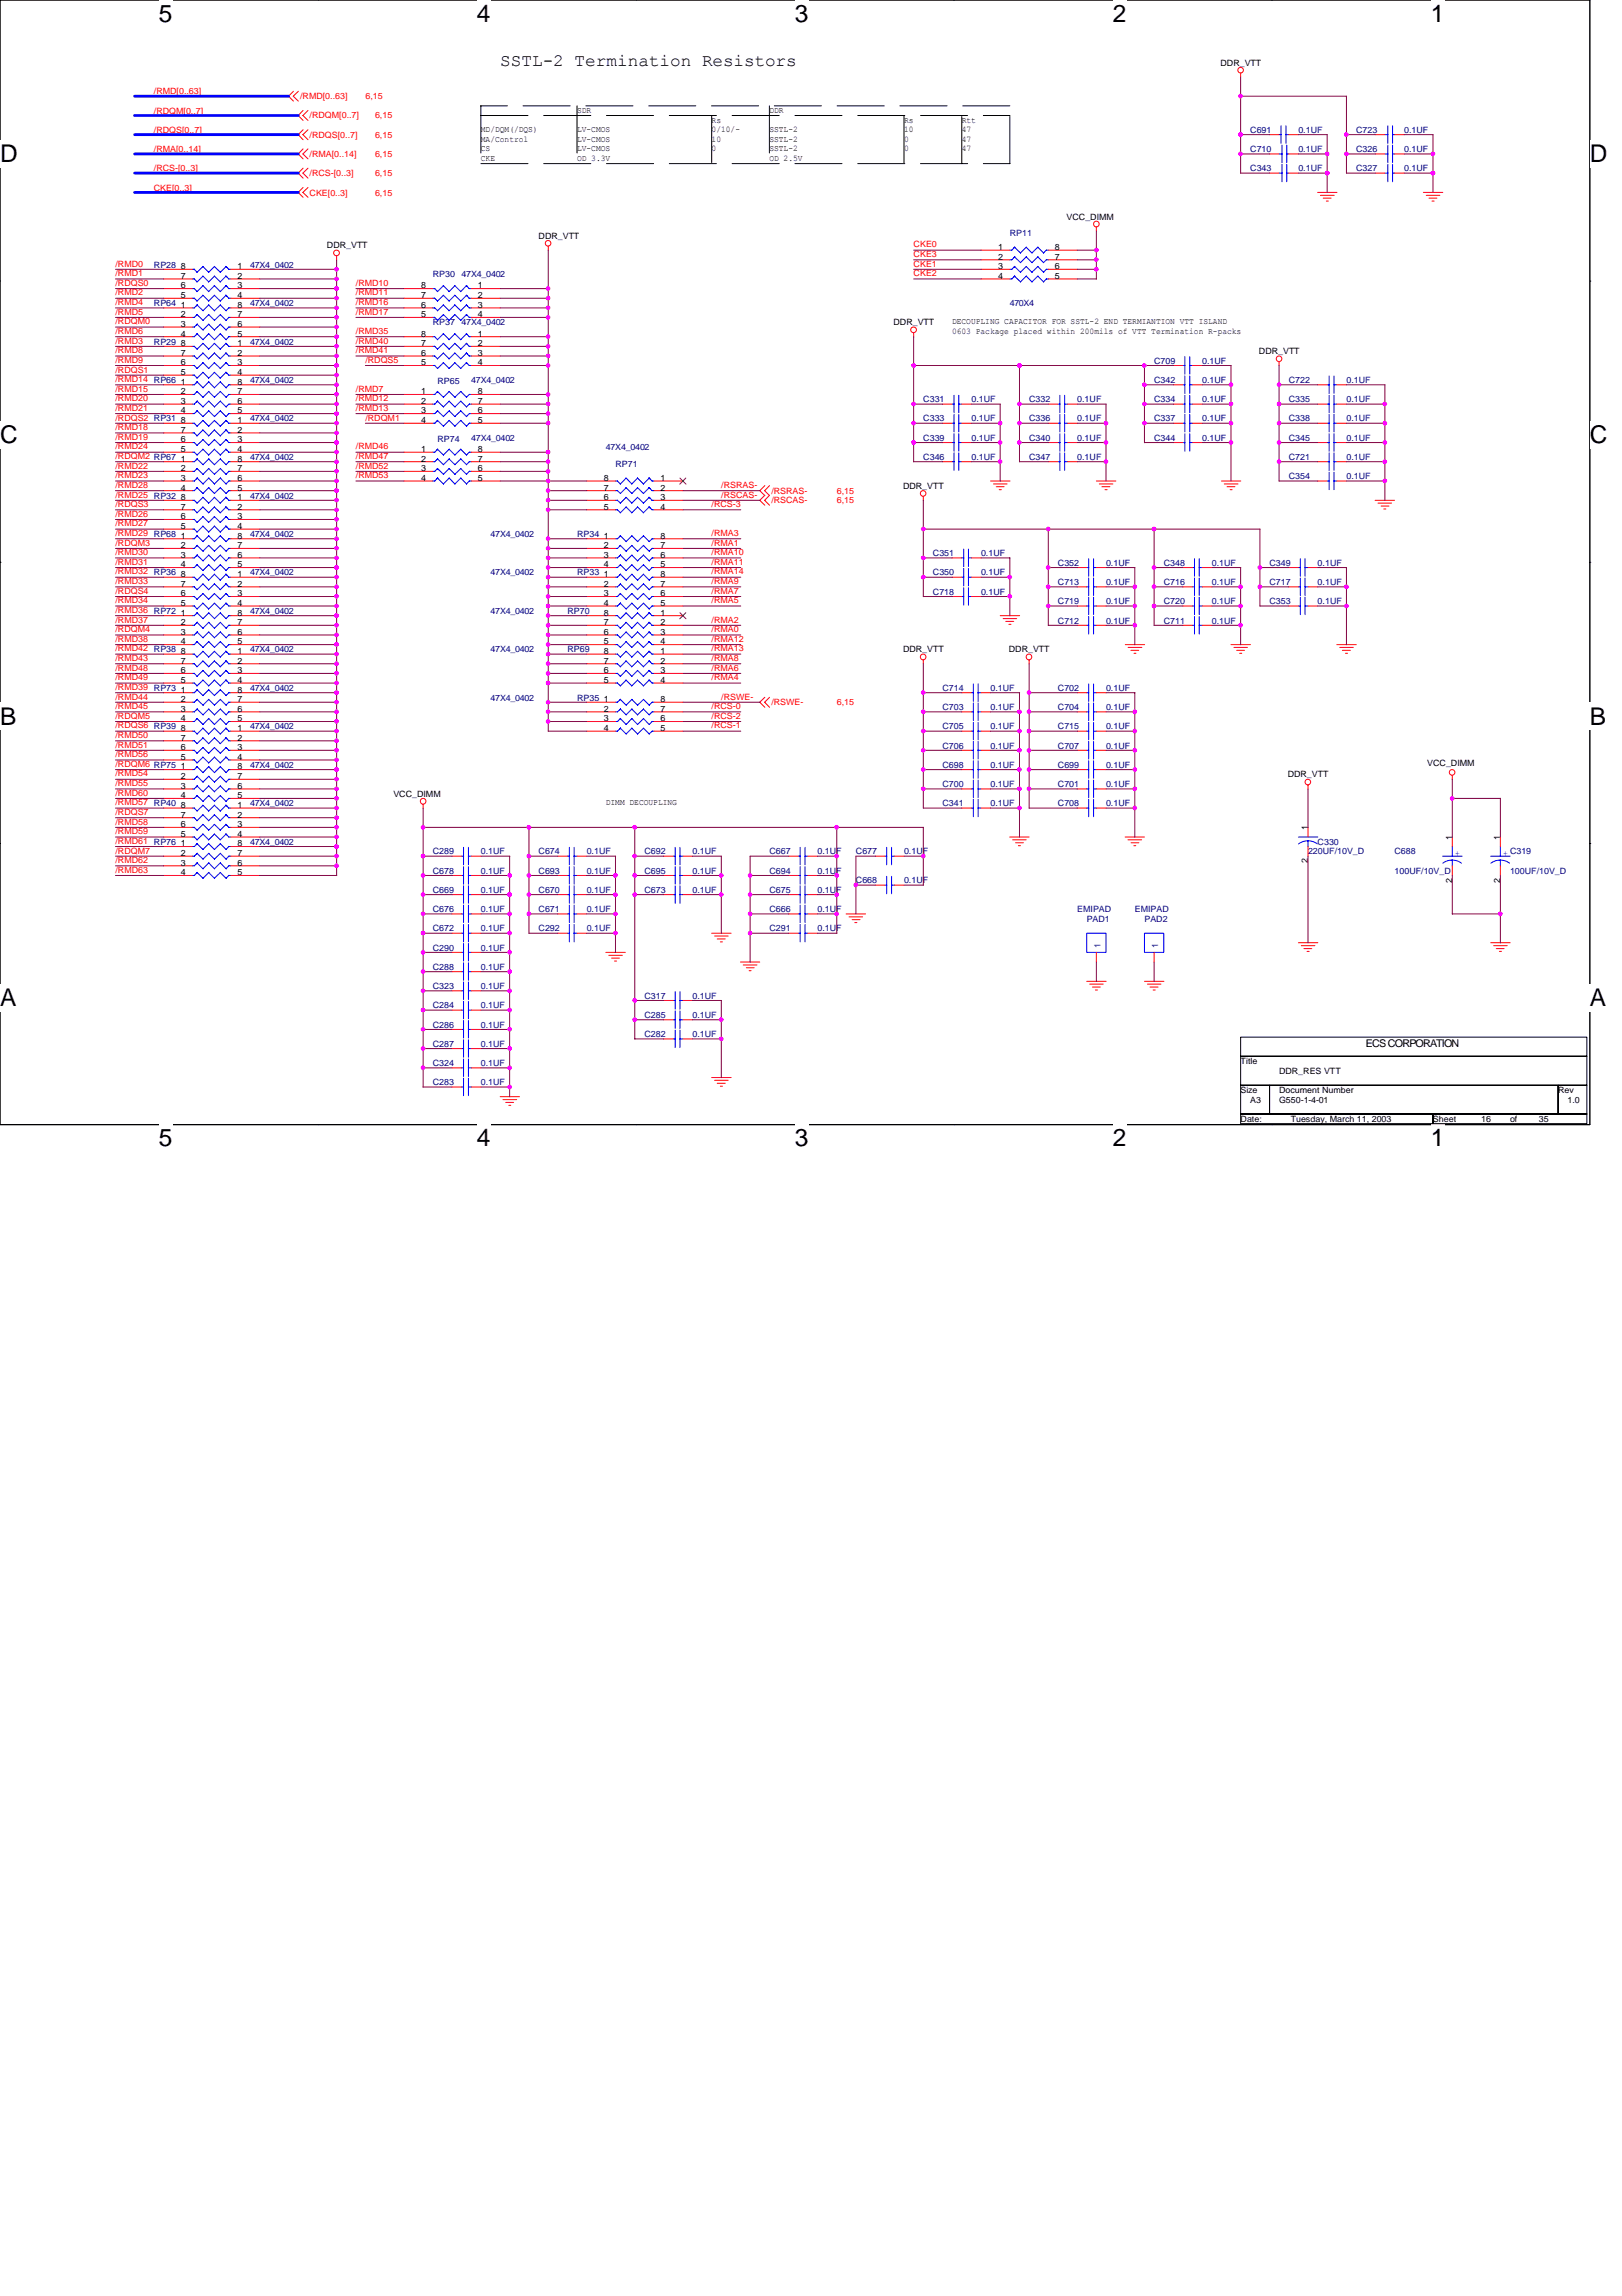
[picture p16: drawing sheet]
<svg xmlns="http://www.w3.org/2000/svg" width="210mm" height="297mm" viewBox="0 0 210 297" stroke-linecap="round" stroke-linejoin="round" font-family="sans-serif">
<defs><g id="words">
<g font-size="3.2">
<text x="20.6" y="2.8">5</text>
<text x="61.7" y="2.8">4</text>
<text x="102.9" y="2.8">3</text>
<text x="144" y="2.8">2</text>
<text x="185.2" y="2.8">1</text>
<text x="0" y="21">D</text>
<text x="205.7" y="21">D</text>
<text x="0" y="57.4">C</text>
<text x="205.7" y="57.4">C</text>
<text x="0" y="93.7">B</text>
<text x="205.7" y="93.7">B</text>
<text x="0" y="130.1">A</text>
<text x="205.7" y="130.1">A</text>
<text x="20.6" y="148.3">5</text>
<text x="61.7" y="148.3">4</text>
<text x="102.9" y="148.3">3</text>
<text x="144" y="148.3">2</text>
<text x="185.2" y="148.3">1</text>
</g>
<text font-size="2.2" x="64.7" y="8.5">SSTL-2 Termination Resistors</text>
<text font-size="1.4" x="176.7" y="135.4">ECS CORPORATION</text>
<g font-size="1.1">
<text x="157.9" y="8.5">DDR_VTT</text>
<text x="62.2" y="17.1">MD/DQM(/DQS)</text>
<text x="74.7" y="14.6">SDR</text>
<text x="74.7" y="17.1">LV-CMOS</text>
<text x="92.1" y="17.1">0/10/-</text>
<text x="92.1" y="15.9">Rs</text>
<text x="99.6" y="17.1">SSTL-2</text>
<text x="99.6" y="14.6">DDR</text>
<text x="117" y="15.9">Rs</text>
<text x="117" y="17.1">10</text>
<text x="124.5" y="15.9">Rtt</text>
<text x="124.5" y="17.1">47</text>
<text x="62.2" y="18.3">MA/Control</text>
<text x="62.2" y="19.6">CS</text>
<text x="62.2" y="20.8">CKE</text>
<text x="74.7" y="18.3">LV-CMOS</text>
<text x="74.7" y="19.6">LV-CMOS</text>
<text x="74.7" y="20.8">OD 3.3V</text>
<text x="92.1" y="18.3">10</text>
<text x="92.1" y="19.6">0</text>
<text x="99.6" y="18.3">SSTL-2</text>
<text x="99.6" y="19.6">SSTL-2</text>
<text x="99.6" y="20.8">OD 2.5V</text>
<text x="117" y="18.3">0</text>
<text x="117" y="19.6">0</text>
<text x="124.5" y="18.3">47</text>
<text x="124.5" y="19.6">47</text>
<text x="138" y="28.4">VCC_DIMM</text>
<text x="23.4" y="34.8">8</text>
<text x="30.7" y="34.8">1</text>
<text x="42.3" y="32.1">DDR_VTT</text>
<text x="69.7" y="30.9">DDR_VTT</text>
<text x="129.2" y="32.3">1</text>
<text x="129.2" y="33.6">2</text>
<text x="129.2" y="34.8">3</text>
<text x="136.5" y="32.3">8</text>
<text x="136.5" y="33.6">7</text>
<text x="136.5" y="34.8">6</text>
<text x="23.4" y="39.8">1</text>
<text x="23.4" y="41">2</text>
<text x="23.4" y="36.1">7</text>
<text x="23.4" y="37.3">6</text>
<text x="23.4" y="38.6">5</text>
<text x="30.7" y="39.8">8</text>
<text x="30.7" y="41">7</text>
<text x="30.7" y="36.1">2</text>
<text x="30.7" y="37.3">3</text>
<text x="30.7" y="38.6">4</text>
<text x="54.5" y="37.3">8</text>
<text x="54.5" y="38.6">7</text>
<text x="54.5" y="39.8">6</text>
<text x="54.5" y="41">5</text>
<text x="61.8" y="37.3">1</text>
<text x="61.8" y="38.6">2</text>
<text x="61.8" y="39.8">3</text>
<text x="61.8" y="41">4</text>
<text x="123.2" y="42">DECOUPLING CAPACITOR FOR SSTL-2 END TERMIANTION VTT ISLAND</text>
<text x="129.2" y="36.1">4</text>
<text x="136.5" y="36.1">5</text>
<text x="23.4" y="42.3">3</text>
<text x="23.4" y="43.5">4</text>
<text x="23.4" y="44.8">8</text>
<text x="23.4" y="46">7</text>
<text x="23.4" y="47.3">6</text>
<text x="30.7" y="42.3">6</text>
<text x="30.7" y="43.5">5</text>
<text x="30.7" y="44.8">1</text>
<text x="30.7" y="46">2</text>
<text x="30.7" y="47.3">3</text>
<text x="54.5" y="43.5">8</text>
<text x="54.5" y="44.8">7</text>
<text x="54.5" y="46">6</text>
<text x="54.5" y="47.3">5</text>
<text x="61.8" y="43.5">1</text>
<text x="61.8" y="44.8">2</text>
<text x="61.8" y="46">3</text>
<text x="61.8" y="47.3">4</text>
<text x="115.6" y="42.1">DDR_VTT</text>
<text x="123.2" y="43.2">0603 Package placed within 200mils of VTT Termination R-packs</text>
<text x="162.9" y="45.8">DDR_VTT</text>
<text x="23.4" y="49.8">1</text>
<text x="23.4" y="51">2</text>
<text x="23.4" y="52.3">3</text>
<text x="23.4" y="53.5">4</text>
<text x="23.4" y="48.5">5</text>
<text x="30.7" y="49.8">8</text>
<text x="30.7" y="51">7</text>
<text x="30.7" y="52.3">6</text>
<text x="30.7" y="53.5">5</text>
<text x="30.7" y="48.5">4</text>
<text x="54.5" y="51">1</text>
<text x="54.5" y="52.3">2</text>
<text x="54.5" y="53.5">3</text>
<text x="61.8" y="51">8</text>
<text x="61.8" y="52.3">7</text>
<text x="61.8" y="53.5">6</text>
<text x="23.4" y="54.7">8</text>
<text x="23.4" y="56">7</text>
<text x="23.4" y="57.2">6</text>
<text x="23.4" y="58.5">5</text>
<text x="23.4" y="59.7">1</text>
<text x="30.7" y="54.7">1</text>
<text x="30.7" y="56">2</text>
<text x="30.7" y="57.2">3</text>
<text x="30.7" y="58.5">4</text>
<text x="30.7" y="59.7">8</text>
<text x="54.5" y="54.7">4</text>
<text x="54.5" y="58.5">1</text>
<text x="54.5" y="59.7">2</text>
<text x="61.8" y="54.7">5</text>
<text x="61.8" y="58.5">8</text>
<text x="61.8" y="59.7">7</text>
<text x="23.4" y="64.7">8</text>
<text x="23.4" y="65.9">7</text>
<text x="23.4" y="61">2</text>
<text x="23.4" y="62.2">3</text>
<text x="23.4" y="63.5">4</text>
<text x="30.7" y="64.7">1</text>
<text x="30.7" y="65.9">2</text>
<text x="30.7" y="61">7</text>
<text x="30.7" y="62.2">6</text>
<text x="30.7" y="63.5">5</text>
<text x="54.5" y="61">3</text>
<text x="54.5" y="62.2">4</text>
<text x="61.8" y="61">6</text>
<text x="61.8" y="62.2">5</text>
<text x="78.1" y="62.2">8</text>
<text x="78.1" y="63.5">7</text>
<text x="78.1" y="64.7">6</text>
<text x="78.1" y="65.9">5</text>
<text x="85.5" y="62.2">1</text>
<text x="85.5" y="63.5">2</text>
<text x="85.5" y="64.7">3</text>
<text x="85.5" y="65.9">4</text>
<text x="116.9" y="63.2">DDR_VTT</text>
<text x="23.4" y="67.2">6</text>
<text x="23.4" y="68.4">5</text>
<text x="23.4" y="69.7">1</text>
<text x="23.4" y="70.9">2</text>
<text x="30.7" y="67.2">3</text>
<text x="30.7" y="68.4">4</text>
<text x="30.7" y="69.7">8</text>
<text x="30.7" y="70.9">7</text>
<text x="78.1" y="69.7">1</text>
<text x="78.1" y="70.9">2</text>
<text x="85.5" y="69.7">8</text>
<text x="85.5" y="70.9">7</text>
<text x="23.4" y="72.2">3</text>
<text x="23.4" y="73.4">4</text>
<text x="23.4" y="74.7">8</text>
<text x="23.4" y="75.9">7</text>
<text x="23.4" y="77.2">6</text>
<text x="30.7" y="72.2">6</text>
<text x="30.7" y="73.4">5</text>
<text x="30.7" y="74.7">1</text>
<text x="30.7" y="75.9">2</text>
<text x="30.7" y="77.2">3</text>
<text x="78.1" y="74.7">1</text>
<text x="78.1" y="75.9">2</text>
<text x="78.1" y="77.2">3</text>
<text x="78.1" y="72.2">3</text>
<text x="78.1" y="73.4">4</text>
<text x="85.5" y="74.7">8</text>
<text x="85.5" y="75.9">7</text>
<text x="85.5" y="77.2">6</text>
<text x="85.5" y="72.2">6</text>
<text x="85.5" y="73.4">5</text>
<text x="23.4" y="79.6">1</text>
<text x="23.4" y="80.9">2</text>
<text x="23.4" y="82.1">3</text>
<text x="23.4" y="83.4">4</text>
<text x="23.4" y="78.4">5</text>
<text x="30.7" y="79.6">8</text>
<text x="30.7" y="80.9">7</text>
<text x="30.7" y="82.1">6</text>
<text x="30.7" y="83.4">5</text>
<text x="30.7" y="78.4">4</text>
<text x="78.1" y="78.4">4</text>
<text x="78.1" y="79.6">8</text>
<text x="78.1" y="80.9">7</text>
<text x="78.1" y="82.1">6</text>
<text x="78.1" y="83.4">5</text>
<text x="85.5" y="78.4">5</text>
<text x="85.5" y="79.6">1</text>
<text x="85.5" y="80.9">2</text>
<text x="85.5" y="82.1">3</text>
<text x="85.5" y="83.4">4</text>
<text x="23.4" y="89.6">1</text>
<text x="23.4" y="84.6">8</text>
<text x="23.4" y="85.9">7</text>
<text x="23.4" y="87.1">6</text>
<text x="23.4" y="88.3">5</text>
<text x="30.7" y="89.6">8</text>
<text x="30.7" y="84.6">1</text>
<text x="30.7" y="85.9">2</text>
<text x="30.7" y="87.1">3</text>
<text x="30.7" y="88.3">4</text>
<text x="78.1" y="84.6">8</text>
<text x="78.1" y="85.9">7</text>
<text x="78.1" y="87.1">6</text>
<text x="78.1" y="88.3">5</text>
<text x="85.5" y="84.6">1</text>
<text x="85.5" y="85.9">2</text>
<text x="85.5" y="87.1">3</text>
<text x="85.5" y="88.3">4</text>
<text x="116.9" y="84.4">DDR_VTT</text>
<text x="130.6" y="84.4">DDR_VTT</text>
<text x="23.4" y="90.8">2</text>
<text x="23.4" y="92.1">3</text>
<text x="23.4" y="93.3">4</text>
<text x="23.4" y="94.6">8</text>
<text x="23.4" y="95.8">7</text>
<text x="30.7" y="90.8">7</text>
<text x="30.7" y="92.1">6</text>
<text x="30.7" y="93.3">5</text>
<text x="30.7" y="94.6">1</text>
<text x="30.7" y="95.8">2</text>
<text x="78.1" y="90.8">1</text>
<text x="78.1" y="92.1">2</text>
<text x="78.1" y="93.3">3</text>
<text x="78.1" y="94.6">4</text>
<text x="85.5" y="90.8">8</text>
<text x="85.5" y="92.1">7</text>
<text x="85.5" y="93.3">6</text>
<text x="85.5" y="94.6">5</text>
<text x="23.4" y="97">6</text>
<text x="23.4" y="98.3">5</text>
<text x="23.4" y="99.5">1</text>
<text x="23.4" y="100.8">2</text>
<text x="30.7" y="97">3</text>
<text x="30.7" y="98.3">4</text>
<text x="30.7" y="99.5">8</text>
<text x="30.7" y="100.8">7</text>
<text x="166.6" y="100.6">DDR_VTT</text>
<text x="184.7" y="99.1">VCC_DIMM</text>
<text x="23.4" y="104.5">8</text>
<text x="23.4" y="105.8">7</text>
<text x="23.4" y="107">6</text>
<text x="23.4" y="102">3</text>
<text x="23.4" y="103.3">4</text>
<text x="30.7" y="104.5">1</text>
<text x="30.7" y="105.8">2</text>
<text x="30.7" y="107">3</text>
<text x="30.7" y="102">6</text>
<text x="30.7" y="103.3">5</text>
<text x="50.9" y="103.1">VCC_DIMM</text>
<text x="78.4" y="104.2">DIMM DECOUPLING</text>
<text x="169.2" y="107.4" transform="rotate(-90 169.2 107.4)">1</text>
<text x="23.4" y="109.5">1</text>
<text x="23.4" y="110.7">2</text>
<text x="23.4" y="112">3</text>
<text x="23.4" y="113.2">4</text>
<text x="23.4" y="108.3">5</text>
<text x="30.7" y="109.5">8</text>
<text x="30.7" y="110.7">7</text>
<text x="30.7" y="112">6</text>
<text x="30.7" y="113.2">5</text>
<text x="30.7" y="108.3">4</text>
<text x="169.2" y="111.7" transform="rotate(-90 169.2 111.7)">2</text>
<text x="187.9" y="108.6" transform="rotate(-90 187.9 108.6)">1</text>
<text x="194.1" y="108.6" transform="rotate(-90 194.1 108.6)">1</text>
<text x="187.9" y="114.2" transform="rotate(-90 187.9 114.2)">2</text>
<text x="194.1" y="114.2" transform="rotate(-90 194.1 114.2)">2</text>
<text x="160.5" y="137.7">Title</text>
<text x="160.5" y="141.4">Size</text>
<text x="161.8" y="142.6">A3</text>
<text x="165.5" y="141.4">Document Number</text>
<text x="165.5" y="142.6">G550-1-4-01</text>
<text x="165.5" y="138.9">DDR_RES VTT</text>
<text x="201.6" y="141.4">Rev</text>
<text x="202.9" y="142.6">1.0</text>
<text x="160.5" y="145.1">Date:</text>
<text x="167" y="145.1">Tuesday, March 11, 2003</text>
<text x="185.4" y="145.1">Sheet</text>
<text x="191.7" y="145.1">16</text>
<text x="195.4" y="145.1">of</text>
<text x="199.1" y="145.1">35</text>
</g>
<g font-size="1.1" fill="#f00">
<text x="19.9" y="17.2">/RDQS[0..7]</text>
<text x="19.9" y="14.7">/RDQM[0..7]</text>
<text x="19.9" y="12.2">/RMD[0..63]</text>
<text x="38.8" y="12.8">/RMD[0..63]</text>
<text x="40.1" y="17.8">/RDQS[0..7]</text>
<text x="40.1" y="15.3">/RDQM[0..7]</text>
<text x="47.3" y="12.8">6,15</text>
<text x="48.5" y="17.8">6,15</text>
<text x="48.5" y="15.3">6,15</text>
<text x="19.9" y="19.7">/RMA[0..14]</text>
<text x="19.9" y="22.2">/RCS-[0..3]</text>
<text x="40.1" y="20.3">/RMA[0..14]</text>
<text x="40.1" y="22.8">/RCS-[0..3]</text>
<text x="48.5" y="20.3">6,15</text>
<text x="48.5" y="22.8">6,15</text>
<text x="19.9" y="24.7">CKE[0..3]</text>
<text x="40.1" y="25.3">CKE[0..3]</text>
<text x="48.5" y="25.3">6,15</text>
<text x="14.9" y="34.5">/RMD0</text>
<text x="14.9" y="35.8">/RMD1</text>
<text x="118.2" y="34.5">CKE1</text>
<text x="118.2" y="35.8">CKE2</text>
<text x="118.2" y="32">CKE0</text>
<text x="118.2" y="33.3">CKE3</text>
<text x="14.9" y="37">/RDQS0</text>
<text x="14.9" y="40.7">/RMD5</text>
<text x="14.9" y="42">/RDQM0</text>
<text x="14.9" y="38.2">/RMD2</text>
<text x="14.9" y="39.5">/RMD4</text>
<text x="46.1" y="40.7">/RMD17</text>
<text x="46.1" y="39.5">/RMD16</text>
<text x="46.1" y="38.2">/RMD11</text>
<text x="46.1" y="37">/RMD10</text>
<text x="14.9" y="46.9">/RMD9</text>
<text x="14.9" y="45.7">/RMD8</text>
<text x="14.9" y="43.2">/RMD6</text>
<text x="14.9" y="44.5">/RMD3</text>
<text x="46.1" y="45.7">/RMD41</text>
<text x="46.1" y="44.5">/RMD40</text>
<text x="46.1" y="43.2">/RMD35</text>
<text x="47.3" y="46.9">/RDQS5</text>
<text x="14.9" y="50.7">/RMD15</text>
<text x="14.9" y="51.9">/RMD20</text>
<text x="14.9" y="53.2">/RMD21</text>
<text x="14.9" y="49.4">/RMD14 RP66</text>
<text x="14.9" y="48.2">/RDQS1</text>
<text x="46.1" y="53.2">/RMD13</text>
<text x="46.1" y="51.9">/RMD12</text>
<text x="46.1" y="50.7">/RMD7</text>
<text x="14.9" y="55.6">/RMD18</text>
<text x="14.9" y="58.1">/RMD24</text>
<text x="14.9" y="56.9">/RMD19</text>
<text x="14.9" y="54.4">/RDQS2 RP31</text>
<text x="14.9" y="59.4">/RDQM2 RP67</text>
<text x="46.1" y="58.1">/RMD46</text>
<text x="46.1" y="59.4">/RMD47</text>
<text x="47.3" y="54.4">/RDQM1</text>
<text x="14.9" y="61.9">/RMD23</text>
<text x="14.9" y="60.6">/RMD22</text>
<text x="14.9" y="64.4">/RMD25 RP32</text>
<text x="14.9" y="63.1">/RMD28</text>
<text x="14.9" y="65.6">/RDQS3</text>
<text x="46.1" y="60.6">/RMD52</text>
<text x="46.1" y="61.9">/RMD53</text>
<text x="92.1" y="65.6">/RCS-3</text>
<text x="93.3" y="64.4">/RSCAS-</text>
<text x="93.3" y="63.1">/RSRAS-</text>
<text x="99.8" y="65.1">/RSCAS-</text>
<text x="99.8" y="63.9">/RSRAS-</text>
<text x="108.3" y="65.1">6,15</text>
<text x="108.3" y="63.9">6,15</text>
<text x="14.9" y="69.3">/RMD29 RP68</text>
<text x="14.9" y="66.9">/RMD26</text>
<text x="14.9" y="68.1">/RMD27</text>
<text x="14.9" y="71.8">/RMD30</text>
<text x="14.9" y="70.6">/RDQM3</text>
<text x="92.1" y="71.8">/RMA10</text>
<text x="92.1" y="70.6">/RMA1</text>
<text x="92.1" y="69.3">/RMA3</text>
<text x="14.9" y="76.8">/RDQS4</text>
<text x="14.9" y="74.3">/RMD32 RP36</text>
<text x="14.9" y="73.1">/RMD31</text>
<text x="14.9" y="75.6">/RMD33</text>
<text x="92.1" y="76.8">/RMA7</text>
<text x="92.1" y="73.1">/RMA11</text>
<text x="92.1" y="74.3">/RMA14</text>
<text x="92.1" y="75.6">/RMA9</text>
<text x="14.9" y="83">/RMD38</text>
<text x="14.9" y="80.5">/RMD37</text>
<text x="14.9" y="79.3">/RMD36 RP72</text>
<text x="14.9" y="78.1">/RMD34</text>
<text x="14.9" y="81.8">/RDQM4</text>
<text x="92.1" y="83">/RMA12</text>
<text x="92.1" y="80.5">/RMA2</text>
<text x="92.1" y="81.8">/RMA0</text>
<text x="92.1" y="78.1">/RMA5</text>
<text x="14.9" y="85.5">/RMD43</text>
<text x="14.9" y="84.3">/RMD42 RP38</text>
<text x="14.9" y="86.8">/RMD48</text>
<text x="14.9" y="89.3">/RMD39 RP73</text>
<text x="14.9" y="88">/RMD49</text>
<text x="92.1" y="88">/RMA4</text>
<text x="92.1" y="84.3">/RMA13</text>
<text x="92.1" y="86.8">/RMA6</text>
<text x="92.1" y="85.5">/RMA8</text>
<text x="14.9" y="95.5">/RMD50</text>
<text x="14.9" y="90.5">/RMD44</text>
<text x="14.9" y="91.8">/RMD45</text>
<text x="14.9" y="93">/RDQM5</text>
<text x="14.9" y="94.2">/RDQS6 RP39</text>
<text x="92.1" y="94.2">/RCS-1</text>
<text x="92.1" y="91.8">/RCS-0</text>
<text x="92.1" y="93">/RCS-2</text>
<text x="93.3" y="90.5">/RSWE-</text>
<text x="99.8" y="91.2">/RSWE-</text>
<text x="108.3" y="91.2">6,15</text>
<text x="14.9" y="98">/RMD56</text>
<text x="14.9" y="101.7">/RMD55</text>
<text x="14.9" y="100.5">/RMD54</text>
<text x="14.9" y="96.7">/RMD51</text>
<text x="14.9" y="99.2">/RDQM6 RP75</text>
<text x="14.9" y="106.7">/RMD58</text>
<text x="14.9" y="107.9">/RMD59</text>
<text x="14.9" y="103">/RMD60</text>
<text x="14.9" y="104.2">/RMD57 RP40</text>
<text x="14.9" y="105.4">/RDQS7</text>
<text x="14.9" y="111.7">/RMD62</text>
<text x="14.9" y="112.9">/RMD63</text>
<text x="14.9" y="109.2">/RMD61 RP76</text>
<text x="14.9" y="110.4">/RDQM7</text>
</g>
<g font-size="1.1" fill="#000080">
<text x="161.8" y="17.2">C691</text>
<text x="168" y="17.2">0.1UF</text>
<text x="175.5" y="17.2">C723</text>
<text x="181.7" y="17.2">0.1UF</text>
<text x="161.8" y="19.7">C710</text>
<text x="161.8" y="22.2">C343</text>
<text x="168" y="19.7">0.1UF</text>
<text x="168" y="22.2">0.1UF</text>
<text x="175.5" y="19.7">C326</text>
<text x="175.5" y="22.2">C327</text>
<text x="181.7" y="19.7">0.1UF</text>
<text x="181.7" y="22.2">0.1UF</text>
<text x="19.9" y="34.6">RP28</text>
<text x="32.4" y="34.6">47X4_0402</text>
<text x="56" y="35.9">RP30</text>
<text x="59.7" y="35.9">47X4_0402</text>
<text x="130.7" y="30.5">RP11</text>
<text x="19.9" y="39.6">RP64</text>
<text x="32.4" y="39.6">47X4_0402</text>
<text x="130.7" y="39.6">470X4</text>
<text x="19.9" y="44.6">RP29</text>
<text x="32.4" y="44.6">47X4_0402</text>
<text x="56" y="42.1">RP37</text>
<text x="59.7" y="42.1">47X4_0402</text>
<text x="149.4" y="47.1">C709</text>
<text x="155.6" y="47.1">0.1UF</text>
<text x="32.4" y="49.6">47X4_0402</text>
<text x="56.6" y="49.7">RP65</text>
<text x="61" y="49.6">47X4_0402</text>
<text x="119.5" y="52">C331</text>
<text x="125.7" y="52">0.1UF</text>
<text x="133.2" y="52">C332</text>
<text x="139.4" y="52">0.1UF</text>
<text x="149.4" y="52">C334</text>
<text x="149.4" y="49.6">C342</text>
<text x="155.6" y="52">0.1UF</text>
<text x="155.6" y="49.6">0.1UF</text>
<text x="166.8" y="49.6">C722</text>
<text x="166.8" y="52">C335</text>
<text x="174.2" y="49.6">0.1UF</text>
<text x="174.2" y="52">0.1UF</text>
<text x="32.4" y="54.5">47X4_0402</text>
<text x="32.4" y="59.5">47X4_0402</text>
<text x="56.6" y="57.1">RP74</text>
<text x="61" y="57">47X4_0402</text>
<text x="78.4" y="58.3">47X4_0402</text>
<text x="119.5" y="54.5">C333</text>
<text x="119.5" y="57">C339</text>
<text x="119.5" y="59.5">C346</text>
<text x="125.7" y="54.5">0.1UF</text>
<text x="125.7" y="57">0.1UF</text>
<text x="125.7" y="59.5">0.1UF</text>
<text x="133.2" y="54.5">C336</text>
<text x="133.2" y="57">C340</text>
<text x="133.2" y="59.5">C347</text>
<text x="139.4" y="54.5">0.1UF</text>
<text x="139.4" y="57">0.1UF</text>
<text x="139.4" y="59.5">0.1UF</text>
<text x="149.4" y="54.5">C337</text>
<text x="149.4" y="57">C344</text>
<text x="155.6" y="54.5">0.1UF</text>
<text x="155.6" y="57">0.1UF</text>
<text x="166.8" y="59.5">C721</text>
<text x="166.8" y="57">C345</text>
<text x="166.8" y="54.5">C338</text>
<text x="174.2" y="59.5">0.1UF</text>
<text x="174.2" y="57">0.1UF</text>
<text x="174.2" y="54.5">0.1UF</text>
<text x="32.4" y="64.5">47X4_0402</text>
<text x="79.7" y="60.4">RP71</text>
<text x="166.8" y="62">C354</text>
<text x="174.2" y="62">0.1UF</text>
<text x="32.4" y="69.5">47X4_0402</text>
<text x="63.5" y="69.5">47X4_0402</text>
<text x="74.7" y="69.5">RP34</text>
<text x="120.7" y="72">C351</text>
<text x="127" y="72">0.1UF</text>
<text x="32.4" y="74.4">47X4_0402</text>
<text x="63.5" y="74.4">47X4_0402</text>
<text x="74.7" y="74.4">RP33</text>
<text x="120.7" y="74.4">C350</text>
<text x="120.7" y="76.9">C718</text>
<text x="127" y="74.4">0.1UF</text>
<text x="127" y="76.9">0.1UF</text>
<text x="136.9" y="73.2">C352</text>
<text x="136.9" y="75.7">C713</text>
<text x="143.1" y="73.2">0.1UF</text>
<text x="143.1" y="75.7">0.1UF</text>
<text x="150.6" y="73.2">C348</text>
<text x="150.6" y="75.7">C716</text>
<text x="156.8" y="73.2">0.1UF</text>
<text x="156.8" y="75.7">0.1UF</text>
<text x="164.3" y="75.7">C717</text>
<text x="164.3" y="73.2">C349</text>
<text x="170.5" y="75.7">0.1UF</text>
<text x="170.5" y="73.2">0.1UF</text>
<text x="32.4" y="79.4">47X4_0402</text>
<text x="63.5" y="79.4">47X4_0402</text>
<text x="73.4" y="79.4">RP70</text>
<text x="136.9" y="80.7">C712</text>
<text x="136.9" y="78.2">C719</text>
<text x="143.1" y="80.7">0.1UF</text>
<text x="143.1" y="78.2">0.1UF</text>
<text x="150.6" y="78.2">C720</text>
<text x="150.6" y="80.7">C711</text>
<text x="156.8" y="78.2">0.1UF</text>
<text x="156.8" y="80.7">0.1UF</text>
<text x="164.3" y="78.2">C353</text>
<text x="170.5" y="78.2">0.1UF</text>
<text x="32.4" y="89.4">47X4_0402</text>
<text x="32.4" y="84.4">47X4_0402</text>
<text x="63.5" y="84.4">47X4_0402</text>
<text x="73.4" y="84.4">RP69</text>
<text x="122" y="89.4">C714</text>
<text x="128.2" y="89.4">0.1UF</text>
<text x="136.9" y="89.4">C702</text>
<text x="143.1" y="89.4">0.1UF</text>
<text x="32.4" y="94.4">47X4_0402</text>
<text x="63.5" y="90.6">47X4_0402</text>
<text x="74.7" y="90.6">RP35</text>
<text x="122" y="91.9">C703</text>
<text x="122" y="94.4">C705</text>
<text x="128.2" y="91.9">0.1UF</text>
<text x="128.2" y="94.4">0.1UF</text>
<text x="136.9" y="91.9">C704</text>
<text x="136.9" y="94.4">C715</text>
<text x="143.1" y="91.9">0.1UF</text>
<text x="143.1" y="94.4">0.1UF</text>
<text x="32.4" y="99.3">47X4_0402</text>
<text x="122" y="96.9">C706</text>
<text x="122" y="99.3">C698</text>
<text x="122" y="101.8">C700</text>
<text x="128.2" y="96.9">0.1UF</text>
<text x="128.2" y="99.3">0.1UF</text>
<text x="128.2" y="101.8">0.1UF</text>
<text x="136.9" y="96.9">C707</text>
<text x="136.9" y="99.3">C699</text>
<text x="136.9" y="101.8">C701</text>
<text x="143.1" y="96.9">0.1UF</text>
<text x="143.1" y="99.3">0.1UF</text>
<text x="143.1" y="101.8">0.1UF</text>
<text x="32.4" y="104.3">47X4_0402</text>
<text x="122" y="104.3">C341</text>
<text x="128.2" y="104.3">0.1UF</text>
<text x="136.9" y="104.3">C708</text>
<text x="143.1" y="104.3">0.1UF</text>
<text x="32.4" y="109.3">47X4_0402</text>
<text x="56" y="113">C678</text>
<text x="56" y="110.5">C289</text>
<text x="62.2" y="113">0.1UF</text>
<text x="62.2" y="110.5">0.1UF</text>
<text x="69.7" y="113">C693</text>
<text x="69.7" y="110.5">C674</text>
<text x="75.9" y="113">0.1UF</text>
<text x="75.9" y="110.5">0.1UF</text>
<text x="83.4" y="113">C695</text>
<text x="83.4" y="110.5">C692</text>
<text x="89.6" y="113">0.1UF</text>
<text x="89.6" y="110.5">0.1UF</text>
<text x="99.6" y="110.5">C667</text>
<text x="99.6" y="113">C694</text>
<text x="105.8" y="110.5">0.1UF</text>
<text x="105.8" y="113">0.1UF</text>
<text x="110.8" y="110.5">C677</text>
<text x="117" y="110.5">0.1UF</text>
<text x="169.3" y="110.5">220UF/10V_D</text>
<text x="170.5" y="109.3">C330</text>
<text x="180.5" y="110.5">C688</text>
<text x="180.5" y="113">100UF/10V_D</text>
<text x="195.4" y="113">100UF/10V_D</text>
<text x="56" y="118">C676</text>
<text x="56" y="115.5">C669</text>
<text x="62.2" y="118">0.1UF</text>
<text x="62.2" y="115.5">0.1UF</text>
<text x="69.7" y="118">C671</text>
<text x="69.7" y="115.5">C670</text>
<text x="75.9" y="118">0.1UF</text>
<text x="75.9" y="115.5">0.1UF</text>
<text x="83.4" y="115.5">C673</text>
<text x="89.6" y="115.5">0.1UF</text>
<text x="99.6" y="118">C666</text>
<text x="99.6" y="115.5">C675</text>
<text x="105.8" y="118">0.1UF</text>
<text x="105.8" y="115.5">0.1UF</text>
<text x="110.8" y="114.3">C668</text>
<text x="117" y="114.3">0.1UF</text>
<text x="139.4" y="118">EMIPAD</text>
<text x="140.6" y="119.3">PAD1</text>
<text x="146.9" y="118">EMIPAD</text>
<text x="148.1" y="119.3">PAD2</text>
<text x="56" y="120.5">C672</text>
<text x="56" y="125.5">C288</text>
<text x="56" y="123">C290</text>
<text x="62.2" y="120.5">0.1UF</text>
<text x="62.2" y="125.5">0.1UF</text>
<text x="62.2" y="123">0.1UF</text>
<text x="69.7" y="120.5">C292</text>
<text x="75.9" y="120.5">0.1UF</text>
<text x="99.6" y="120.5">C291</text>
<text x="105.8" y="120.5">0.1UF</text>
<text x="56" y="130.5">C284</text>
<text x="56" y="128">C323</text>
<text x="62.2" y="130.5">0.1UF</text>
<text x="62.2" y="128">0.1UF</text>
<text x="83.4" y="129.2">C317</text>
<text x="83.4" y="131.7">C285</text>
<text x="89.6" y="129.2">0.1UF</text>
<text x="89.6" y="131.7">0.1UF</text>
<text x="56" y="137.9">C324</text>
<text x="56" y="135.4">C287</text>
<text x="56" y="132.9">C286</text>
<text x="62.2" y="137.9">0.1UF</text>
<text x="62.2" y="135.4">0.1UF</text>
<text x="62.2" y="132.9">0.1UF</text>
<text x="83.4" y="134.2">C282</text>
<text x="89.6" y="134.2">0.1UF</text>
<text x="56" y="140.4">C283</text>
<text x="62.2" y="140.4">0.1UF</text>
</g>
<g font-size="1.1" fill="#00f">
<text x="188.3" y="110.7">+</text>
<text x="194.5" y="110.7">+ C319</text>
</g>
<g font-size="1.1" fill="#004080">
<text x="142.4" y="122.6" transform="rotate(-90 142.4 122.6)">1</text>
<text x="149.9" y="122.6" transform="rotate(-90 149.9 122.6)">1</text>
</g>
</g></defs>
<path d="M0 0h205.7v145.5h-205.7z" fill="none" stroke="#000" stroke-width=".13"/>
<g fill="#fff">
<path d="M20.6 0h1.7v3.5h-1.7z"/>
<path d="M20.6 145.5h1.7v3.5h-1.7z"/>
</g>
<path d="M41.1 0h.1M41.1 145.5h.1" fill="none" stroke="#000" stroke-width=".13"/>
<g fill="#fff">
<path d="M61.7 0h1.8v3.5h-1.8z"/>
<path d="M61.7 145.5h1.8v3.5h-1.8z"/>
</g>
<path d="M82.3 0h.1M82.3 145.5h.1" fill="none" stroke="#000" stroke-width=".13"/>
<g fill="#fff">
<path d="M102.9 0h1.7v3.5h-1.7z"/>
<path d="M102.9 145.5h1.7v3.5h-1.7z"/>
</g>
<path d="M123.4 0h.1M123.4 145.5h.1" fill="none" stroke="#000" stroke-width=".13"/>
<g fill="#fff">
<path d="M144 0h1.8v3.5h-1.8z"/>
<path d="M144 145.5h1.8v3.5h-1.8z"/>
</g>
<path d="M164.6 0h.1M164.6 145.5h.1" fill="none" stroke="#000" stroke-width=".13"/>
<g fill="#fff">
<path d="M185.2 0h1.7v3.5h-1.7z"/>
<path d="M185.2 145.5h1.7v3.5h-1.7z"/>
<path d="M0 18.2h2.3v3.5h-2.3z"/>
<path d="M205.7 18.2h2.3v3.5h-2.3z"/>
<path d="M0 54.5h2.3v3.6h-2.3z"/>
<path d="M205.7 54.5h2.3v3.6h-2.3z"/>
</g>
<path d="M0 36.4h.1M205.7 36.4h.1" fill="none" stroke="#000" stroke-width=".13"/>
<g fill="#fff">
<path d="M0 90.9h2.1v3.5h-2.1z"/>
<path d="M205.7 90.9h2.1v3.5h-2.1z"/>
</g>
<path d="M0 72.7h.1M205.7 72.7h.1" fill="none" stroke="#000" stroke-width=".13"/>
<g fill="#fff">
<path d="M0 127.3h2.1v3.5h-2.1z"/>
<path d="M205.7 127.3h2.2v3.5h-2.2z"/>
</g>
<path d="M0 109.1h.1M205.7 109.1h.1M160.5 134.2h44.9v2.5h-44.9zM160.5 136.7h44.9v3.7h-44.9zM160.5 140.4h3.8v3.7h-3.8zM160.5 144.1h24.9v1.3h-24.9zM164.3 140.4h37.3v3.7h-37.3zM185.4 144.1h20v1.3h-20zM201.6 140.4h3.8v3.7h-3.8z" fill="none" stroke="#000" stroke-width=".13"/>
<path d="M62.2 13.7v7.5M62.2 14.9h68.5M74.7 13.7v7.5M92.1 14.9v6.3M99.6 13.7v7.5M117 14.9v6.3M130.7 13.7h-68.5M62.2 21.2h68.5M124.5 21.2v-6.3M130.7 21.2v-7.5" fill="none" stroke="#000" stroke-width=".13" stroke-dasharray="6.1 2"/>
<g fill="none" stroke="#f00" stroke-width=".13">
<path d="M38 11.8l-.7 .6 .7 .7M38.6 11.8l-.6 .6 .6 .7M39.2 16.8l-.6 .6 .6 .7M39.2 19.3l-.6 .6 .6 .7M39.2 14.3l-.6 .6 .6 .7M39.9 16.8l-.7 .6 .7 .7M39.9 19.3l-.7 .6 .7 .7M39.9 14.3l-.7 .6 .7 .7M160.5 9.5v.5M164.3 19.9h1.2M164.3 17.4h1.2M166.8 19.9h1.2"/>
<path d="M166.8 17.4h1.2M178 19.9h1.2M178 17.4h1.2M180.5 19.9h1.2M180.5 17.4h1.2M21.2 39.8h3.7M21.2 34.8h3.7M21.2 36.1h3.7M21.2 37.3h3.7M21.2 38.6h3.7M29.9 39.8h3.7M29.9 34.8h3.7"/>
<path d="M29.9 36.1h3.7M29.9 37.3h3.7M29.9 38.6h3.7M39.2 21.8l-.6 .6 .6 .7M39.2 24.3l-.6 .6 .6 .6M39.9 21.8l-.7 .6 .7 .7M39.9 24.3l-.7 .6 .7 .6M43.6 33.1v.5M52.3 39.8h3.7M52.3 37.3h3.7M52.3 38.6h3.7M61 39.8h3.7"/>
<path d="M61 37.3h3.7M61 38.6h3.7M71 31.9v.5M127 32.4h3.7M127 33.6h3.7M127 34.8h3.7M127 36.1h3.7M135.7 32.4h3.7M135.7 33.6h3.7M135.7 34.8h3.7M135.7 36.1h3.7M141.9 29.4v.5"/>
<path d="M164.3 22.4h1.2M166.8 22.4h1.2M170.5 24.9h2.5M170.9 25.3h1.8M171.2 25.6h1.1M171.6 26h.3M178 22.4h1.2M180.5 22.4h1.2M184.2 24.9h2.5M184.6 25.3h1.7M184.9 25.6h1M185.3 26h.3"/>
<path d="M21.2 54.8h3.7M21.2 49.8h3.7M21.2 51h3.7M21.2 52.3h3.7M21.2 53.5h3.7M21.2 56h3.7M21.2 57.3h3.7M21.2 58.5h3.7M21.2 41.1h3.7M21.2 42.3h3.7M21.2 43.6h3.7M21.2 59.7h3.7"/>
<path d="M21.2 44.8h3.7M21.2 46.1h3.7M21.2 47.3h3.7M21.2 48.5h3.7M29.9 54.8h3.7M29.9 49.8h3.7M29.9 51h3.7M29.9 52.3h3.7M29.9 53.5h3.7M29.9 56h3.7M29.9 57.3h3.7M29.9 58.5h3.7"/>
<path d="M29.9 41.1h3.7M29.9 42.3h3.7M29.9 43.6h3.7M29.9 59.7h3.7M29.9 44.8h3.7M29.9 46.1h3.7M29.9 47.3h3.7M29.9 48.5h3.7M52.3 54.8h3.7M52.3 51h3.7M52.3 52.3h3.7M52.3 53.5h3.7"/>
<path d="M52.3 58.5h3.7M52.3 41.1h3.7M52.3 43.6h3.7M52.3 59.7h3.7M52.3 44.8h3.7M52.3 46.1h3.7M52.3 47.3h3.7M61 54.8h3.7M61 51h3.7M61 52.3h3.7M61 53.5h3.7M61 58.5h3.7"/>
<path d="M61 41.1h3.7M61 43.6h3.7M61 59.7h3.7M61 44.8h3.7M61 46.1h3.7M61 47.3h3.7M118.2 43.1v.5M122 54.8h1.2M122 52.3h1.2M122 57.3h1.2M122 59.7h1.2M124.5 54.8h1.2"/>
<path d="M124.5 52.3h1.2M124.5 57.3h1.2M124.5 59.7h1.2M135.7 54.8h1.2M135.7 52.3h1.2M135.7 57.3h1.2M135.7 59.7h1.2M138.2 54.8h1.2M138.2 52.3h1.2M138.2 57.3h1.2M138.2 59.7h1.2M151.8 54.8h1.3"/>
<path d="M151.8 49.8h1.3M151.8 52.3h1.3M151.8 57.3h1.3M151.8 47.3h1.3M154.3 54.8h1.3M154.3 49.8h1.3M154.3 52.3h1.3M154.3 57.3h1.3M154.3 47.3h1.3M165.5 46.8v.5M170.5 54.8h1.2M170.5 49.8h1.2"/>
<path d="M170.5 52.3h1.2M170.5 57.3h1.2M170.5 59.7h1.2M173 54.8h1.2M173 49.8h1.2M173 52.3h1.2M173 57.3h1.2M173 59.7h1.2M21.2 62.2h3.7M21.2 64.7h3.7M21.2 79.7h3.7M21.2 72.2h3.7"/>
<path d="M21.2 74.7h3.7M21.2 75.9h3.7M21.2 77.2h3.7M21.2 78.4h3.7M21.2 73.4h3.7M21.2 63.5h3.7M21.2 66h3.7M21.2 67.2h3.7M21.2 68.5h3.7M21.2 61h3.7M21.2 69.7h3.7M21.2 71h3.7"/>
<path d="M29.9 62.2h3.7M29.9 64.7h3.7M29.9 79.7h3.7M29.9 72.2h3.7M29.9 74.7h3.7M29.9 75.9h3.7M29.9 77.2h3.7M29.9 78.4h3.7M29.9 73.4h3.7M29.9 63.5h3.7M29.9 66h3.7M29.9 67.2h3.7"/>
<path d="M29.9 68.5h3.7M29.9 61h3.7M29.9 69.7h3.7M29.9 71h3.7M52.3 62.2h3.7M52.3 61h3.7M61 62.2h3.7M61 61h3.7M75.9 62.2h3.8M75.9 64.7h3.8M75.9 79.7h3.8M75.9 72.2h3.8"/>
<path d="M75.9 74.7h3.8M75.9 75.9h3.8M75.9 77.2h3.8M75.9 78.4h3.8M75.9 73.4h3.8M75.9 63.5h3.8M75.9 66h3.8M75.9 69.7h3.8M75.9 71h3.8M84.6 62.2h3.8M84.6 64.7h3.8M84.6 79.7h3.8"/>
<path d="M84.6 72.2h3.8M84.6 74.7h3.8M84.6 75.9h3.8M84.6 77.2h3.8M84.6 78.4h3.8M84.6 73.4h3.8M84.6 63.5h3.8M84.6 66h3.8M84.6 69.7h3.8M84.6 71h3.8M99 64.1l-.7 .6 .7 .7M99 62.8l-.7 .7 .7 .6"/>
<path d="M99.6 64.1l-.6 .6 .6 .7M99.6 62.8l-.6 .7 .6 .6M119.5 64.2v.5M123.2 72.2h1.3M123.2 74.7h1.3M123.2 77.2h1.3M125.7 72.2h1.3M125.7 74.7h1.3M125.7 77.2h1.3M128.2 62.2h2.5M128.6 62.6h1.7M128.9 63h1"/>
<path d="M129.3 63.4h.3M129.4 79.7h2.6M139.4 75.9h1.2M139.4 78.4h1.2M139.4 73.4h1.2M141.9 62.2h2.5M141.9 75.9h1.2M141.9 78.4h1.2M141.9 73.4h1.2M142.3 62.6h1.7M142.6 63h1M143 63.4h.3"/>
<path d="M153.1 75.9h1.2M153.1 78.4h1.2M153.1 73.4h1.2M155.6 75.9h1.2M155.6 78.4h1.2M155.6 73.4h1.2M158.1 62.2h2.5M158.4 62.6h1.8M158.8 63h1M159.2 63.4h.2M166.8 75.9h1.2M166.8 78.4h1.2"/>
<path d="M166.8 73.4h1.2M169.3 75.9h1.2M169.3 78.4h1.2M169.3 73.4h1.2M170.5 62.2h1.2M173 62.2h1.2M177.9 64.7h2.6M178.3 65.1h1.8M178.7 65.5h1M179.1 65.8h.2M21.2 83.4h3.7M21.2 89.6h3.7"/>
<path d="M21.2 90.8h3.7M21.2 92.1h3.7M21.2 93.3h3.7M21.2 80.9h3.7M21.2 94.6h3.7M21.2 95.8h3.7M21.2 97.1h3.7M21.2 98.3h3.7M21.2 82.1h3.7M21.2 99.6h3.7M21.2 84.6h3.7M21.2 85.9h3.7"/>
<path d="M21.2 87.1h3.7M21.2 88.4h3.7M29.9 83.4h3.7M29.9 89.6h3.7M29.9 90.8h3.7M29.9 92.1h3.7M29.9 93.3h3.7M29.9 80.9h3.7M29.9 94.6h3.7M29.9 95.8h3.7M29.9 97.1h3.7M29.9 98.3h3.7"/>
<path d="M29.9 82.1h3.7M29.9 99.6h3.7M29.9 84.6h3.7M29.9 85.9h3.7M29.9 87.1h3.7M29.9 88.4h3.7M75.9 83.4h3.8M75.9 90.8h3.8M75.9 92.1h3.8M75.9 93.3h3.8M75.9 80.9h3.8M75.9 94.6h3.8"/>
<path d="M75.9 82.1h3.8M75.9 84.6h3.8M75.9 85.9h3.8M75.9 87.1h3.8M75.9 88.4h3.8M84.6 83.4h3.8M84.6 90.8h3.8M84.6 92.1h3.8M84.6 93.3h3.8M84.6 80.9h3.8M84.6 94.6h3.8M84.6 82.1h3.8"/>
<path d="M84.6 84.6h3.8M84.6 85.9h3.8M84.6 87.1h3.8M84.6 88.4h3.8M99 90.2l-.7 .6 .7 .7M99.6 90.2l-.6 .6 .6 .7M119.5 85.4v.5M124.5 89.6h1.2M124.5 92.1h1.2M124.5 94.6h1.2M124.5 97.1h1.2M124.5 99.6h1.2"/>
<path d="M127 89.6h1.2M127 92.1h1.2M127 94.6h1.2M127 97.1h1.2M127 99.6h1.2M129.8 80h1.8M130.2 80.4h1M130.6 80.8h.2M133.2 85.4v.5M139.4 89.6h1.2M139.4 92.1h1.2M139.4 80.9h1.2"/>
<path d="M139.4 94.6h1.2M139.4 97.1h1.2M139.4 99.6h1.2M141.9 89.6h1.2M141.9 92.1h1.2M141.9 80.9h1.2M141.9 94.6h1.2M141.9 97.1h1.2M141.9 99.6h1.2M145.6 83.4h2.5M146 83.8h1.8M146.3 84.1h1.1"/>
<path d="M146.7 84.5h.3M153.1 80.9h1.2M155.6 80.9h1.2M159.3 83.4h2.5M159.7 83.8h1.7M160 84.1h1.1M160.4 84.5h.3M173 83.4h2.5M173.4 83.8h1.7M173.7 84.1h1.1M174.1 84.5h.3M21.2 108.3h3.7"/>
<path d="M21.2 110.8h3.7M21.2 109.5h3.7M21.2 112h3.7M21.2 113.3h3.7M21.2 104.5h3.7M21.2 105.8h3.7M21.2 107h3.7M21.2 102.1h3.7M21.2 100.8h3.7M21.2 103.3h3.7M29.9 108.3h3.7M29.9 110.8h3.7"/>
<path d="M29.9 109.5h3.7M29.9 112h3.7M29.9 113.3h3.7M29.9 104.5h3.7M29.9 105.8h3.7M29.9 107h3.7M29.9 102.1h3.7M29.9 100.8h3.7M29.9 103.3h3.7M54.8 104.1v.5M58.5 118.2h1.2M58.5 110.8h1.2"/>
<path d="M58.5 113.3h1.2M58.5 115.7h1.2M61 118.2h1.2M61 110.8h1.2M61 113.3h1.2M61 115.7h1.2M72.2 118.2h1.2M72.2 110.8h1.2M72.2 113.3h1.2M72.2 115.7h1.2M74.7 118.2h1.2M74.7 110.8h1.2"/>
<path d="M74.7 113.3h1.2M74.7 115.7h1.2M85.9 110.8h1.2M85.9 113.3h1.2M85.9 115.7h1.2M88.4 110.8h1.2M88.4 113.3h1.2M88.4 115.7h1.2M102.1 118.2h1.2M102.1 110.8h1.2M102.1 113.3h1.2M102.1 115.7h1.2"/>
<path d="M104.5 118.2h1.3M104.5 110.8h1.3M104.5 113.3h1.3M104.5 115.7h1.3M109.5 118.2h2.5M109.9 118.6h1.7M110.3 119h1M110.6 119.4h.3M113.3 110.8h1.2M113.3 114.5h1.2M115.7 110.8h1.3M115.7 114.5h1.3"/>
<path d="M124.5 104.5h1.2M124.5 102.1h1.2M127 104.5h1.2M127 102.1h1.2M130.7 108.3h2.5M131 108.6h1.8M131.4 109h1M131.8 109.4h.3M139.4 104.5h1.2M139.4 102.1h1.2M141.9 104.5h1.2M141.9 102.1h1.2"/>
<path d="M145.6 108.3h2.5M146 108.6h1.7M146.4 109h1M146.7 109.4h.3M169.3 101.6v.5M169.3 107v1.3M169.3 109.5v1.3M187.9 100.3v.5M187.9 108.3v1.2M187.9 112v1.3M194.2 108.3v1.2M194.2 112v1.3"/>
<path d="M58.5 123.2h1.2M58.5 120.7h1.2M58.5 130.7h1.2M58.5 138.2h1.2M58.5 128.2h1.2M58.5 135.7h1.2M58.5 125.7h1.2M58.5 133.2h1.2M61 123.2h1.2M61 120.7h1.2M61 130.7h1.2M61 138.2h1.2"/>
<path d="M61 128.2h1.2M61 135.7h1.2M61 125.7h1.2M61 133.2h1.2M72.2 120.7h1.2M74.7 120.7h1.2M78.4 123.2h2.5M78.8 123.6h1.7M79.1 124h1.1M79.5 124.3h.3M85.9 129.4h1.2M85.9 131.9h1.2"/>
<path d="M85.9 134.4h1.2M88.4 129.4h1.2M88.4 131.9h1.2M88.4 134.4h1.2M92.1 120.7h2.5M92.1 139.4h2.5M92.5 121.1h1.7M92.5 139.8h1.7M92.8 121.5h1.1M93.2 121.9h.3M95.8 124.5h2.5M96.2 124.8h1.8"/>
<path d="M96.6 125.2h1M96.9 125.6h.3M102.1 120.7h1.2M104.5 120.7h1.3M140.6 127h2.6M141 127.3h1.8M141.4 127.7h1M141.8 128.1h.2M141.9 123.2v1.3M148.1 127h2.5M148.5 127.3h1.7M148.8 127.7h1.1"/>
<path d="M149.2 128.1h.3M149.4 123.2v1.3M168 122h2.5M168.4 122.3h1.8M168.7 122.7h1.1M169.1 123.1h.3M192.9 122h2.5M193.3 122.3h1.8M193.6 122.7h1M194 123.1h.3M58.5 140.6h1.2M61 140.6h1.2"/>
<path d="M64.7 141.9h2.5M65.1 142.3h1.8M65.4 142.6h1.1M65.8 143h.3M92.8 140.1h1.1M93.2 140.5h.3"/>
<circle cx="160.5" cy="9.1" r=".36"/>
<circle cx="43.6" cy="32.7" r=".37"/>
<circle cx="70.9" cy="31.5" r=".36"/>
<circle cx="141.9" cy="29" r=".37"/>
<circle cx="118.2" cy="42.7" r=".37"/>
<circle cx="165.5" cy="46.4" r=".36"/>
<circle cx="119.5" cy="63.8" r=".36"/>
<circle cx="119.5" cy="85" r=".37"/>
<circle cx="133.2" cy="85" r=".37"/>
<circle cx="187.9" cy="99.9" r=".36"/>
<circle cx="54.8" cy="103.7" r=".37"/>
<circle cx="169.2" cy="101.2" r=".36"/>
</g>
<g fill="none" stroke="#00f" stroke-width=".13">
<path d="M165.5 19.9h.4M165.5 17.4h.3M165.8 16.3v2.2M165.9 18.8v2.2M166.4 17.4h.4M166.4 16.3v2.2M166.5 19.9h.3M166.5 18.8v2.2M179.2 19.9h.4M179.2 17.4h.4M179.6 16.3v2.2M179.6 18.8v2.2"/>
<path d="M180.2 19.9h.3M180.2 17.4h.3M180.2 16.3v2.2M180.2 18.8v2.2M24.9 34.8h.2M24.9 36.1h.2l.4 .4M24.9 37.3h.2M24.9 38.6h.2M24.9 39.8h.3M25.1 37.3l.4 .4M25.4 39.6l.1-.2-.4 .4M25.5 39.5l.8 .7"/>
<path d="M26.2 34.5l.8 .7M26.2 35.7l.8 .8M26.2 36.9l.8 .8M26.2 38.2l.8 .7M26.3 38.2l-.8 .7-.4-.3M26.3 34.5l-.8 .7-.4-.4M26.3 35.7l-.8 .8M26.3 37l-.8 .7M27 39.5l.8 .7M27 39.4l-.7 .8M27.7 38.2l.8 .8 .8-.8M27.7 34.5l.8 .7 .8-.7"/>
<path d="M27.7 35.7l.8 .8M27.7 36.9l.8 .8M27.7 34.5l-.7 .7M27.7 35.7l-.7 .8M27.7 37l-.7 .7M27.7 38.2l-.7 .8M28.5 39.5l.8 .7M28.5 39.4l-.8 .8M29.2 34.5l.4 .3h.3M29.2 35.7l.4 .4h.3M29.2 35.7l.2 .1M29.2 36.9l.2 .2"/>
<path d="M29.2 36.9l.4 .4h.3M29.3 35.7l-.8 .8M29.3 37l-.8 .7M29.4 38.3l-.2-.1 .4 .4h.3M29.6 39.8h.3M29.6 39.8l-.3 .4M56 39.8h.3M56 37.3h.3M56 38.6h.3M56.2 37.3l.4 .4M56.2 38.6l.4 .3M56.2 39.8l.4 .4"/>
<path d="M57.4 36.9l.7 .8M57.4 38.2l.7 .7M57.4 39.4l.7 .8M57.4 37l-.8 .7M57.4 38.2l-.8 .8M57.4 39.5l-.8 .7M58.8 38.2l.8 .7M58.8 39.4l.8 .8M58.9 38.2l-.8 .8M58.9 39.5l-.8 .7M59.6 37.7l-.8-.8-.7 .8M60.4 37l-.8 .7"/>
<path d="M60.4 38.2l-.8 .8M60.4 39.5l-.8 .7M60.5 37.1l-.2-.2 .4 .4M60.5 38.3l-.2-.1 .4 .4M60.5 39.6l-.2-.2 .4 .4M60.7 39.8h.3M60.7 37.3h.3M60.7 38.6h.3M130.7 32.4h.3M130.7 33.6h.3M130.7 34.8h.3M130.7 36.1h.3"/>
<path d="M131.2 32.1l.1-.1-.4 .4M131.2 33.4l.1-.2-.4 .4M131.2 34.6l.1-.1-.4 .3M131.3 32l.8 .7M131.3 33.2l.8 .8M131.3 34.5l.8 .7M131.3 35.7l.8 .8M131.3 35.7l-.4 .4M132.1 34l.7-.8 .8 .8M132.1 36.5l.7-.8 .8 .8M132.8 32l.8 .7M132.8 32l-.7 .7"/>
<path d="M132.8 34.5l-.7 .7M134.3 32l.8 .7M134.3 33.2l.8 .8M134.3 34.5l.8 .7M134.3 35.7l.8 .8M134.3 32l-.8 .7M134.3 33.2l-.8 .8M134.3 34.5l-.7 .7-.8-.7M134.3 35.7l-.8 .8M135.4 32.4h.3M135.4 33.6h.3M135.4 34.8h.3"/>
<path d="M135.4 36.1h.3M135.4 32.3l-.4 .4M135.4 33.6l-.4 .4M135.4 34.8l-.4 .4M135.4 36.1l-.4 .4M165.5 22.4h.4M165.9 21.3v2.2M166.5 22.4h.3M166.5 21.3v2.2M179.2 22.4h.4M179.6 21.3v2.2M180.2 22.4h.3"/>
<path d="M180.2 21.3v2.2M24.9 54.8h.2M24.9 56h.2M24.9 57.3h.2M24.9 58.5h.2l.4 .4M24.9 44.8h.2M24.9 46.1h.2M24.9 47.3h.2M24.9 48.5h.2l.4 .4M24.9 49.8h.3M24.9 51h.3M24.9 52.3h.3"/>
<path d="M24.9 53.5h.3M24.9 41.1h.3M24.9 42.3h.3M24.9 43.6h.3M24.9 59.7h.3M25.1 54.7l.4 .4M25.1 56l.4 .4M25.1 57.2l.4 .4M25.1 44.8l.4 .4M25.1 47.3l.4 .4M25.4 49.5l.1-.1-.4 .4M25.4 50.8l.1-.2-.4 .4"/>
<path d="M25.4 52l.1-.1-.4 .4M25.4 53.3l.1-.2-.4 .4M25.4 40.8l.1-.1-.4 .4M25.4 43.3l.1-.1-.4 .4M25.4 59.5l.1-.1-.4 .3M25.5 49.4l.8 .8M25.5 50.7l.8 .7M25.5 51.9l.8 .8M25.5 53.1l.8 .8M25.5 40.7l.8 .8M25.5 42l.8 .7M25.5 43.2l.8 .8"/>
<path d="M25.5 59.4l.8 .7M25.5 41.9l-.4 .4M26.2 54.4l.8 .7M26.2 55.6l.8 .8M26.2 56.9l.8 .7M26.2 58.1l.8 .8M26.2 44.4l.8 .8M26.2 45.7l.8 .7M26.2 46.9l.8 .8M26.2 48.2l.8 .7M26.3 54.4l-.8 .8M26.3 55.6l-.8 .8"/>
<path d="M26.3 56.9l-.8 .7M26.3 58.1l-.8 .8M26.3 52.6l.7-.7 .8 .8M26.3 44.4l-.8 .8M26.3 45.7l-.8 .7-.4-.4M26.3 46.9l-.8 .8M26.3 48.2l-.8 .7M27 40.7l.8 .8M27 43.2l.8 .8M27 49.4l-.7 .8M27 50.6l-.7 .8M27 53.1l-.7 .8"/>
<path d="M27 40.7l-.7 .7M27 41.9l-.7 .8M27 43.2l-.7 .7M27.7 54.4l.8 .7M27.7 55.6l.8 .8M27.7 56.9l.8 .7M27.7 58.1l.8 .8M27.7 44.4l.8 .8M27.7 45.7l.8 .7 .8-.7M27.7 46.9l.8 .8M27.7 48.2l.8 .7M27.7 54.4l-.7 .8"/>
<path d="M27.7 55.6l-.7 .8M27.7 56.9l-.7 .7M27.7 58.1l-.7 .8M27.7 44.4l-.7 .8M27.7 45.7l-.7 .7M27.7 46.9l-.7 .8M27.7 48.2l-.7 .7M28.5 49.4l.8 .8M28.5 50.7l.8 .7M28.5 51.9l.8 .8M28.5 53.1l.8 .8M28.5 40.7l.8 .8"/>
<path d="M28.5 42l.8 .7M28.5 43.2l.8 .8M28.5 59.4l.8 .7M28.5 49.4l-.7 .8-.8-.8M28.5 50.6l-.7 .8-.8-.7M28.5 51.9l-.8 .7M28.5 53.1l-.7 .8-.8-.8M28.5 40.7l-.8 .7M28.5 41.9l-.7 .8-.8-.7M28.5 43.2l-.8 .7M28.5 59.4l-.8 .7M29.2 54.4l.4 .4h.3"/>
<path d="M29.2 54.4l.2 .1M29.2 55.6l.2 .2M29.2 55.6l.4 .4h.3M29.2 44.4l.2 .2M29.2 44.4l.4 .4h.3M29.3 54.4l-.8 .8M29.3 55.6l-.8 .8M29.3 56.9l-.8 .7M29.3 58.1l-.8 .8M29.3 44.4l-.8 .8M29.3 48.2l-.8 .7M29.4 57l-.2-.1 .4 .4h.3"/>
<path d="M29.4 58.3l-.2-.2 .4 .4h.3M29.4 45.8l-.2-.1 .4 .4h.3M29.4 48.3l-.2-.1 .4 .3h.3M29.6 49.8h.3M29.6 51h.3M29.6 52.3h.3M29.6 53.5h.3M29.6 41.1h.3M29.6 42.3h.3M29.6 43.6h.3M29.6 59.7h.3M29.6 52.3l-.3 .3"/>
<path d="M29.6 49.8l-.3 .4M29.6 51l-.3 .4M29.6 53.5l-.3 .4M29.6 41l-.3 .4M29.6 42.3l-.3 .4M29.6 43.5l-.3 .4M29.6 59.7l-.3 .4M29.9 47.3h-.3l-.4-.4-.7 .8M56 41.1h.3M56 43.6h.3M56 44.8h.3M56 46.1h.3"/>
<path d="M56 47.3h.3M56 54.8h.3M56 51h.3M56 52.3h.3M56 53.5h.3M56 58.5h.3M56 59.7h.3M56.2 43.5l.4 .4M56.2 44.8l.4 .4M56.2 46l.4 .4M56.2 47.3l.4 .4M56.2 41l.4 .4"/>
<path d="M56.5 59.5l.1-.1-.3 .3M56.5 50.8l.1-.2-.3 .4M56.5 52l.1-.1-.3 .4M56.5 53.3l.1-.2-.3 .4M56.5 58.3l.1-.2-.3 .4M56.6 51.9l.8 .8M56.6 54.4l.8 .8M56.6 58.1l.8 .8M56.6 59.4l.8 .7M56.6 54.4l-.3 .4M57.4 43.2l.7 .7M57.4 44.4l.7 .8"/>
<path d="M57.4 45.7l.7 .7M57.4 46.9l.7 .8M57.4 40.7l.7 .7M57.4 52.6l.7-.7 .8 .8M57.4 55.1l.7-.7 .8 .8M57.4 43.2l-.8 .8M57.4 44.4l-.8 .8M57.4 45.7l-.8 .7M57.4 46.9l-.8 .8M57.4 40.7l-.8 .8M58.1 50.7l.8 .7M58.1 53.1l.8 .8"/>
<path d="M58.1 58.1l.8 .8M58.1 50.6l-.7 .8-.8-.7M58.1 53.1l-.7 .8-.8-.8M58.1 58.1l-.7 .8M58.8 43.2l.8 .7M58.8 45.7l.8 .7M58.8 40.7l.8 .7M58.9 43.2l-.8 .8M58.9 45.7l-.8 .7M58.9 40.7l-.8 .8M59.6 50.7l.8 .7M59.6 51.9l.8 .8"/>
<path d="M59.6 53.1l.8 .8M59.6 54.4l.8 .8M59.6 45.2l-.8-.8-.7 .8M59.6 47.7l-.8-.8-.7 .8M59.6 58.1l.8 .8M59.6 59.4l.8 .7M59.6 50.6l-.7 .8M59.6 51.9l-.7 .7M59.6 53.1l-.7 .8M59.6 54.4l-.7 .7M59.6 58.1l-.7 .8M59.6 59.4l-.7 .7"/>
<path d="M60.3 46.9l.4 .4M60.3 40.7l.4 .4M60.4 43.2l-.8 .8M60.4 44.4l-.8 .8M60.4 45.7l-.8 .7M60.4 46.9l-.8 .8M60.4 40.7l-.8 .8M60.5 43.3l-.2-.1 .4 .4M60.5 44.6l-.2-.2 .4 .4M60.5 45.8l-.2-.1 .4 .4M60.7 41.1h.3M60.7 43.6h.3"/>
<path d="M60.7 44.8h.3M60.7 46.1h.3M60.7 47.3h.3M60.7 54.8h.3M60.7 51h.3M60.7 52.3h.3M60.7 53.5h.3M60.7 58.5h.3M60.7 59.7h.3M60.7 58.5l-.3 .4M60.7 51l-.3 .4M60.7 52.3l-.3 .3"/>
<path d="M60.7 53.5l-.3 .4M60.7 54.7l-.3 .4M60.7 59.7l-.3 .4M123.2 54.8h.3M123.2 52.3h.3M123.2 57.3h.3M123.2 59.7h.3M123.5 51.1v2.3M123.5 53.6v2.3M123.5 56.1v2.3M123.5 58.6v2.3M124.1 54.8h.4"/>
<path d="M124.1 52.3h.4M124.1 57.3h.4M124.1 59.7h.4M124.1 51.1v2.3M124.1 53.6v2.3M124.1 56.1v2.3M124.1 58.6v2.3M136.9 54.8h.3M136.9 52.3h.3M136.9 57.3h.3M136.9 59.7h.3M137.2 51.1v2.3"/>
<path d="M137.2 53.6v2.3M137.2 56.1v2.3M137.2 58.6v2.3M137.8 54.8h.4M137.8 52.3h.4M137.8 57.3h.4M137.8 59.7h.4M137.8 51.1v2.3M137.8 53.6v2.3M137.8 56.1v2.3M137.8 58.6v2.3M153.1 54.8h.3"/>
<path d="M153.1 49.8h.3M153.1 52.3h.3M153.1 57.3h.3M153.1 47.3h.3M153.3 46.1v2.3M153.3 48.6v2.3M153.3 51.1v2.3M153.3 53.6v2.3M153.3 56.1v2.3M153.9 54.8h.4M153.9 49.8h.4M153.9 52.3h.4"/>
<path d="M153.9 57.3h.4M153.9 47.3h.4M154 46.1v2.3M154 48.6v2.3M154 51.1v2.3M154 53.6v2.3M154 56.1v2.3M171.7 54.8h.3M171.7 49.8h.3M171.7 52.3h.3M171.7 57.3h.3M171.7 59.7h.3"/>
<path d="M172 48.6v2.3M172 51.1v2.3M172 53.6v2.3M172 56.1v2.3M172 58.6v2.3M172.6 54.8h.4M172.6 49.8h.4M172.6 52.3h.4M172.6 57.3h.4M172.6 59.7h.4M172.6 48.6v2.3M172.6 51.1v2.3"/>
<path d="M172.6 53.6v2.3M172.6 56.1v2.3M172.6 58.6v2.3M24.9 74.7h.2l.4 .4M24.9 75.9h.2M24.9 78.4h.2l.4 .4M24.9 64.7h.2M24.9 66h.2M24.9 67.2h.2l.4 .4M24.9 68.5h.2M24.9 62.2h.3M24.9 72.2h.3"/>
<path d="M24.9 73.4h.3M24.9 79.7h.3M24.9 63.5h.3M24.9 61h.3M24.9 69.7h.3M24.9 71h.3M25.1 75.9l.4 .4M25.1 65.9l.4 .4M25.4 69.4l.1-.1-.4 .4M25.4 70.7l.1-.2-.4 .5M25.4 71.9l.1-.1-.4 .4M25.4 62l.1-.2-.4 .4"/>
<path d="M25.4 63.2l.1-.1-.4 .4M25.5 79.3l.8 .8M25.5 61.8l.8 .8M25.5 69.3l.8 .8M25.5 70.6l.8 .7M25.5 71.8l.8 .8M25.5 73.1l.8 .7M25.5 60.6l.8 .8M25.5 63.1l.8 .8M25.5 60.6l-.4 .4M25.5 79.3l-.4 .4M25.5 73l-.4 .4"/>
<path d="M26.2 64.3l.8 .8M26.2 65.6l.8 .7M26.2 66.8l.8 .8M26.2 68.1l.8 .7M26.2 74.3l.8 .8M26.2 75.5l.8 .8M26.2 76.8l.8 .7M26.2 78l.8 .8M26.3 76.8l-.8 .7-.4-.3h-.2M26.3 64.3l-.8 .8-.4-.4M26.3 65.6l-.8 .8M26.3 66.8l-.8 .8"/>
<path d="M26.3 68.1l-.8 .8-.4-.5M26.3 74.3l-.8 .8M26.3 71.3l.7-.8 .8 .8M26.3 73.8l.7-.8 .8 .8M26.3 75.5l-.8 .8M26.3 78l-.8 .8M26.3 60.1l.7-.7 .8 .7M26.3 63.8l.7-.7 .8 .8M27 61.8l.8 .8M27 79.3l-.7 .7M27 69.3l-.7 .8M27 71.8l-.7 .8"/>
<path d="M27 60.6l-.7 .8M27 61.8l-.7 .8M27.7 64.3l.8 .8 .8-.8M27.7 65.6l.8 .7M27.7 66.8l.8 .8M27.7 68.1l.8 .8 .8-.8M27.7 76.8l.8 .8 .8-.8M27.7 74.3l.8 .8M27.7 75.5l.8 .8M27.7 78l.8 .8M27.7 64.3l-.7 .8M27.7 65.6l-.7 .8"/>
<path d="M27.7 66.8l-.7 .8M27.7 68.1l-.7 .8M27.7 76.8l-.7 .8M27.7 78l-.7 .8M27.7 74.3l-.7 .8M27.7 75.5l-.7 .8M28.5 79.3l.8 .8M28.5 69.3l.8 .8M28.5 70.6l.8 .7M28.5 71.8l.8 .8M28.5 73.1l.8 .7M28.5 60.6l.8 .8"/>
<path d="M28.5 61.8l.8 .8M28.5 63.1l.8 .8M28.5 79.3l-.7 .8-.8-.8M28.5 69.3l-.7 .8-.8-.8M28.5 70.5l-.8 .8M28.5 71.8l-.7 .8-.8-.8M28.5 73l-.8 .8M28.5 60.6l-.7 .8-.8-.8M28.5 61.8l-.8 .8M28.5 63.1l-.8 .7M29.2 74.3l.4 .4h.3M29.2 65.6l.4 .4h.3"/>
<path d="M29.2 74.3l.2 .1M29.3 75.5l-.8 .8M29.3 65.6l-.8 .8M29.3 66.8l-.8 .8M29.3 74.3l-.8 .8M29.4 75.7l-.2-.2 .4 .4h.3M29.4 76.9l-.2-.1 .4 .4h.3M29.4 64.5l-.2-.2 .4 .4h.3M29.4 67l-.2-.2 .4 .4h.3M29.4 68.2l-.2-.1 .4 .4h.3M29.6 62.2h.3M29.6 72.2h.3"/>
<path d="M29.6 73.4h.3M29.6 79.7h.3M29.6 63.5h.3M29.6 61h.3M29.6 69.7h.3M29.6 71h.3M29.6 79.6l-.3 .4M29.6 70.9l-.3 .4M29.6 69.7l-.3 .4M29.6 72.2l-.3 .4M29.6 73.4l-.3 .4M29.6 61l-.3 .4"/>
<path d="M29.6 62.2l-.3 .4M29.6 63.5l-.3 .3M29.9 78.4h-.3l-.4-.4-.7 .8M56 62.2h.3M56 61h.3M56.5 62l.1-.2-.3 .4M56.6 61.8l.8 .8M56.6 60.6l-.3 .4M57.4 60.1l.7-.7 .8 .7M58.1 60.6l.8 .8M58.1 61.8l.8 .8M58.1 60.6l-.7 .8-.8-.8"/>
<path d="M58.1 61.8l-.7 .8M59.6 60.6l.8 .8M59.6 61.8l.8 .8M59.6 61.8l-.7 .8M59.6 60.6l-.7 .8M60.7 62.2h.3M60.7 61h.3M60.7 61l-.3 .4M60.7 62.2l-.3 .4M79.6 62.2h.3M79.6 79.7h.3M79.6 63.5h.3"/>
<path d="M79.6 64.7h.3M79.6 66h.3M79.7 74.7h.2l.4-.4 .7 .8M79.7 71h.2l.4-.5 .7 .8M79.9 62.2l.4 .4M79.9 63.5l.4 .3M79.9 64.7l.4 .4M79.9 65.9l.4 .4M79.9 79.6l.4 .4M80.2 71.9l.1-.1-.4 .4h-.2M80.3 75.5l.7 .8M80.3 76.8l.7 .8"/>
<path d="M80.3 78l.7 .8M80.3 69.3l.7 .8M80.3 71.8l.7 .8M80.3 73.1l.7 .7M80.3 75.5l-.4 .4h-.2M80.3 76.8l-.4 .4h-.2M80.3 78l-.1 .2M80.3 78l-.4 .4h-.2M80.3 73l-.4 .4h-.2M80.3 69.3l-.4 .4h-.2M80.3 73l-.1 .2M81 61.8l.8 .8"/>
<path d="M81 64.3l.7 .8 .8-.8M81 65.6l.8 .7M81 79.3l.7 .8 .8-.8M81 61.8l-.7 .8M81 64.3l-.7 .8M81 65.6l-.7 .8M81 79.3l-.7 .8M81.8 74.3l.7 .8M81.8 75.5l.7 .8M81.8 76.8l.7 .8M81.8 78l.7 .8M81.8 63.8l-.8-.7-.7 .8"/>
<path d="M81.8 69.3l.7 .8M81.8 70.6l.7 .7M81.8 71.8l.7 .8M81.8 73.1l.7 .7M81.8 74.3l-.8 .8M81.8 75.5l-.8 .8M81.8 76.8l-.8 .7M81.8 78l-.8 .8M81.8 69.3l-.8 .8M81.8 70.5l-.8 .8M81.8 71.8l-.8 .8M81.8 73l-.8 .8"/>
<path d="M82.5 61.8l.8 .8M82.5 64.3l.8 .8M82.5 65.6l.8 .7M82.5 79.3l.8 .7M82.5 75.1l.8-.8 .7 .8M82.5 78.8l.8-.8 .7 .8M82.5 61.8l-.8 .8M82.5 65.6l-.8 .8M82.5 71.3l.8-.8 .7 .8M82.5 73.8l.8-.8 .7 .8M83.3 75.5l.7 .8M83.3 76.8l.7 .7 .4-.3h.2"/>
<path d="M83.3 63.8l-.8-.7-.8 .8M83.3 69.3l.7 .8 .4-.4h.2M83.3 71.8l.7 .8 .4-.4M83.3 75.5l-.8 .8M83.3 76.8l-.8 .7M83.3 69.3l-.8 .8M83.3 71.8l-.8 .8M84 61.8l.4 .4M84 63.1l.4 .4M84 64.3l.4 .4M84 61.8l-.8 .8M84 63.1l-.8 .8"/>
<path d="M84 64.3l-.8 .8M84 65.6l-.8 .8M84 79.3l-.8 .8M84.1 65.7l-.1-.1 .4 .4M84.1 79.4l-.1-.1 .4 .4M84.4 62.2h.2M84.4 79.7h.2M84.4 63.5h.2M84.4 64.7h.2M84.4 66h.2M84.4 72.2h.2M84.4 75.9h.2"/>
<path d="M84.4 73.4h.2M84.4 71h.2M84.4 75.9l-.4 .4M84.4 70.9l-.4 .4M84.4 73.4l-.4 .4M84.6 74.7h-.2l-.4 .4M84.6 78.4h-.2l-.4 .4M124.5 72.2h.2M124.5 74.7h.2M124.5 77.2h.2M124.7 71v2.3M124.7 73.5v2.3"/>
<path d="M124.7 76v2.3M125.3 72.2h.4M125.3 74.7h.4M125.3 77.2h.4M125.3 71v2.3M125.3 73.5v2.3M125.3 76v2.3M140.6 75.9h.3M140.6 78.4h.3M140.6 73.4h.3M140.9 72.3v2.2M140.9 74.8v2.2"/>
<path d="M140.9 77.3v2.2M140.9 79.8v2.2M141.5 75.9h.4M141.5 78.4h.4M141.5 73.4h.4M141.5 72.3v2.2M141.5 74.8v2.2M141.5 77.3v2.2M141.5 79.8v2.2M154.3 75.9h.3M154.3 78.4h.3M154.3 73.4h.3"/>
<path d="M154.6 72.3v2.2M154.6 74.8v2.2M154.6 77.3v2.2M154.6 79.8v2.2M155.2 75.9h.4M155.2 78.4h.4M155.2 73.4h.4M155.2 72.3v2.2M155.2 74.8v2.2M155.2 77.3v2.2M155.2 79.8v2.2M168 75.9h.3"/>
<path d="M168 78.4h.3M168 73.4h.3M168.3 72.3v2.2M168.3 74.8v2.2M168.3 77.3v2.2M168.9 75.9h.4M168.9 78.4h.4M168.9 73.4h.4M168.9 72.3v2.2M168.9 74.8v2.2M168.9 77.3v2.2M171.7 62.2h.3"/>
<path d="M172 61.1v2.3M172.6 62.2h.4M172.6 61.1v2.3M24.9 94.6h.2M24.9 97.1h.2l.4 .4M24.9 98.3h.2M24.9 84.6h.2M24.9 85.9h.2l.4 .4M24.9 87.1h.2M24.9 88.4h.2M24.9 89.6h.3M24.9 90.8h.3"/>
<path d="M24.9 92.1h.3M24.9 93.3h.3M24.9 80.9h.3M24.9 82.1h.3M24.9 83.4h.3M24.9 99.6h.3M25.1 94.6l.4 .4M25.1 84.6l.4 .4M25.4 89.4l.1-.2-.4 .4M25.4 90.6l.1-.1-.4 .3M25.4 93.1l.1-.2-.4 .4M25.4 80.6l.1-.1-.4 .4"/>
<path d="M25.4 81.9l.1-.2-.4 .4M25.4 83.1l.1-.1-.4 .4M25.4 99.3l.1-.1-.4 .4M25.5 89.2l.8 .8M25.5 90.5l.8 .7M25.5 91.7l.8 .8M25.5 93l.8 .7M25.5 80.5l.8 .8M25.5 81.8l.8 .7M25.5 83l.8 .8M25.5 99.2l.8 .8M25.5 91.7l-.4 .4"/>
<path d="M26.2 94.2l.8 .8M26.2 95.4l.8 .8M26.2 96.7l.8 .8M26.2 97.9l.8 .8M26.2 84.2l.8 .8M26.2 85.5l.8 .8M26.2 86.7l.8 .8M26.2 88l.8 .7M26.3 90l.7-.8 .8 .8M26.3 93.7l.7-.8 .8 .8M26.3 94.2l-.8 .8M26.3 95.5l-.8 .7-.4-.4h-.2"/>
<path d="M26.3 96.7l-.8 .8M26.3 98l-.8 .7-.4-.4M26.3 82.5l.7-.8 .8 .8M26.3 86.7l-.8 .8-.4-.4M26.3 84.3l-.8 .7M26.3 85.5l-.8 .8M26.3 88l-.8 .8-.4-.5M27 91.7l.8 .8M27 80.5l.8 .8M27 83l.8 .8M27 99.2l.8 .8M27 90.5l-.7 .7"/>
<path d="M27 91.7l-.7 .8M27 80.5l-.7 .8M27 83l-.7 .8M27 99.2l-.7 .7M27.7 88l.8 .8 .8-.8M27.7 94.2l.8 .8M27.7 95.4l.8 .8 .8-.7M27.7 96.7l.8 .8M27.7 97.9l.8 .8 .8-.7M27.7 84.2l.8 .8M27.7 85.5l.8 .8M27.7 86.7l.8 .8 .8-.8"/>
<path d="M27.7 94.2l-.7 .8M27.7 95.5l-.7 .7M27.7 96.7l-.7 .8M27.7 98l-.7 .7M27.7 84.3l-.7 .7M27.7 85.5l-.7 .8M27.7 86.7l-.7 .8M27.7 88l-.7 .8M28.5 89.2l.8 .8M28.5 90.5l.8 .7M28.5 91.7l.8 .8M28.5 93l.8 .7"/>
<path d="M28.5 80.5l.8 .8M28.5 81.8l.8 .7M28.5 83l.8 .8M28.5 99.2l.8 .8M28.5 89.2l-.8 .8M28.5 90.5l-.7 .7-.8-.7M28.5 91.7l-.8 .8M28.5 92.9l-.8 .8M28.5 80.5l-.8 .8M28.5 81.7l-.8 .8M28.5 83l-.8 .8M28.5 99.2l-.8 .7"/>
<path d="M29.2 84.2l.4 .4h.3M29.2 85.5l.2 .1M29.2 85.5l.4 .4h.3M29.3 94.2l-.8 .8M29.3 84.3l-.8 .7M29.3 85.5l-.8 .8M29.4 94.3l-.2-.1 .4 .4h.3M29.4 95.6l-.2-.2 .4 .4h.3M29.4 98.1l-.2-.2 .4 .4h.3M29.4 86.9l-.2-.2 .4 .4h.3M29.4 88.1l-.2-.1 .4 .4h.3M29.6 89.6h.3"/>
<path d="M29.6 90.8h.3M29.6 92.1h.3M29.6 93.3h.3M29.6 80.9h.3M29.6 82.1h.3M29.6 83.4h.3M29.6 99.6h.3M29.6 89.6l-.3 .4M29.6 90.8l-.3 .4M29.6 92.1l-.3 .4M29.6 93.3l-.3 .4M29.6 83.4l-.3 .4"/>
<path d="M29.6 80.9l-.3 .4M29.6 82.1l-.3 .4M29.6 99.5l-.3 .4M29.9 97.1h-.3l-.4-.4-.7 .8M79.6 80.9h.3M79.6 82.1h.3M79.6 83.4h.3M79.6 84.6h.3M79.6 85.9h.3M79.6 87.1h.3M79.6 88.4h.3M79.7 93.3h.2l.4-.4 .7 .8"/>
<path d="M79.9 80.9l.4 .4M79.9 82.1l.4 .4M79.9 83.4l.4 .4M79.9 84.6l.4 .4M79.9 85.9l.4 .4M79.9 87.1l.4 .4M79.9 88.3l.4 .4M80.2 90.6l.1-.1-.4 .3h-.2M80.2 91.8l.1-.1-.4 .4h-.2M80.3 90.5l.7 .7M80.3 91.7l.7 .8M80.3 94.2l.7 .8"/>
<path d="M80.3 94.2l-.4 .4h-.2M81 80.5l.8 .8M81 83l.8 .8M81 84.2l.8 .8M81 86.7l.7 .8 .8-.8M81 88l.7 .8 .8-.8M81 80.5l-.7 .8M81 83l-.7 .8M81 84.3l-.7 .7M81 86.7l-.7 .8M81 88l-.7 .8M81.8 82.5l-.8-.7-.7 .7"/>
<path d="M81.8 86.3l-.8-.8-.7 .8M81.8 90.5l.7 .7M81.8 91.7l.7 .8M81.8 93l.7 .7M81.8 94.2l.7 .8M81.8 90.5l-.8 .7M81.8 91.7l-.8 .8M81.8 92.9l-.8 .8M81.8 94.2l-.8 .8M82.5 80.5l.8 .8M82.5 83l.8 .8M82.5 84.2l.8 .8"/>
<path d="M82.5 86.7l.8 .8M82.5 88l.8 .7M82.5 80.5l-.8 .8M82.5 83l-.8 .8M82.5 84.3l-.8 .7M82.5 93.7l.8-.8 .7 .8M83.3 82.5l-.8-.8-.8 .8M83.3 86.3l-.8-.8-.8 .8M83.3 90.5l.7 .7 .4-.4M83.3 91.7l.7 .8M83.3 94.2l.7 .8M83.3 90.5l-.8 .7"/>
<path d="M83.3 91.7l-.8 .8M83.3 94.2l-.8 .8M84 81.7l.4 .4M84 80.5l.4 .4M84 83l.4 .4M84 86.7l.4 .4M84 88l.4 .4M84 83l-.8 .8M84 80.5l-.8 .8M84 81.8l-.8 .7M84 84.3l-.8 .7M84 85.5l-.8 .8"/>
<path d="M84 86.7l-.8 .8M84 88l-.8 .8M84.1 84.4l-.1-.2 .4 .4M84.1 85.6l-.1-.1 .4 .4M84.4 80.9h.2M84.4 82.1h.2M84.4 83.4h.2M84.4 84.6h.2M84.4 85.9h.2M84.4 87.1h.2M84.4 88.4h.2M84.4 90.8h.2"/>
<path d="M84.4 92.1h.2M84.4 94.6h.2M84.4 92.1l-.4 .4M84.4 94.6l-.4 .4M84.6 93.3h-.2l-.4 .4M125.7 89.6h.3M125.7 92.1h.3M125.7 94.6h.3M125.7 97.1h.3M125.7 99.6h.3M126 88.5v2.2M126 91v2.2"/>
<path d="M126 93.5v2.2M126 95.9v2.3M126 98.4v2.3M126.6 89.6h.4M126.6 92.1h.4M126.6 94.6h.4M126.6 97.1h.4M126.6 99.6h.4M126.6 88.5v2.2M126.6 91v2.2M126.6 93.5v2.2M126.6 95.9v2.3"/>
<path d="M126.6 98.4v2.3M140.6 89.6h.3M140.6 92.1h.3M140.6 80.9h.3M140.6 94.6h.3M140.6 97.1h.3M140.6 99.6h.3M140.9 88.5v2.2M140.9 91v2.2M140.9 93.5v2.2M140.9 95.9v2.3M140.9 98.4v2.3"/>
<path d="M141.5 89.6h.4M141.5 92.1h.4M141.5 80.9h.4M141.5 94.6h.4M141.5 97.1h.4M141.5 99.6h.4M141.5 88.5v2.2M141.5 91v2.2M141.5 93.5v2.2M141.5 95.9v2.3M141.5 98.4v2.3M154.3 80.9h.3"/>
<path d="M155.2 80.9h.4M24.9 108.3h.2M24.9 104.5h.2l.4 .4M24.9 105.8h.2M24.9 107h.2M24.9 110.8h.3M24.9 109.5h.3M24.9 112h.3M24.9 113.3h.3M24.9 102.1h.3M24.9 100.8h.3M24.9 103.3h.3"/>
<path d="M25.1 108.3l.4 .3M25.4 109.3l.1-.2-.4 .4M25.4 111.8l.1-.2-.4 .4M25.4 113l.1-.1-.4 .4M25.4 100.6l.1-.2-.4 .4M25.4 101.8l.1-.1-.4 .4M25.4 103.1l.1-.2-.4 .4M25.5 109.2l.8 .7M25.5 110.4l.8 .8M25.5 111.6l.8 .8M25.5 112.9l.8 .7M25.5 100.4l.8 .8"/>
<path d="M25.5 101.7l.8 .7M25.5 102.9l.8 .8M25.5 110.4l-.4 .4M26.2 104.2l.8 .7M26.2 105.4l.8 .8M26.2 106.6l.8 .8M26.2 107.9l.8 .7M26.3 106.7l-.8 .7-.4-.4M26.3 104.2l-.8 .7M26.3 105.4l-.8 .8-.4-.4M26.3 107.9l-.8 .8M26.3 101.2l.7-.8 .8 .8"/>
<path d="M27 109.2l.8 .7M27 110.4l.8 .8M27 111.6l.8 .8M27 112.9l.8 .7M27 101.7l.8 .7M27 109.1l-.7 .8M27 110.4l-.7 .7M27 111.6l-.7 .8M27 112.9l-.7 .7M27 101.7l-.7 .7M27 102.9l-.7 .8M27.7 106.6l.8 .8 .8-.7"/>
<path d="M27.7 104.2l.8 .7M27.7 105.4l.8 .8 .8-.8M27.7 107.9l.8 .7M27.7 104.2l-.7 .7M27.7 105.4l-.7 .8M27.7 106.7l-.7 .7M27.7 107.9l-.7 .8M28.5 109.2l.8 .7M28.5 110.4l.8 .8M28.5 111.6l.8 .8M28.5 112.9l.8 .7M28.5 100.4l.8 .8"/>
<path d="M28.5 101.7l.8 .7M28.5 102.9l.8 .8M28.5 109.1l-.8 .8M28.5 110.4l-.8 .7M28.5 111.6l-.8 .8M28.5 112.9l-.8 .7M28.5 100.4l-.8 .8M28.5 101.7l-.8 .7M28.5 102.9l-.7 .8-.8-.8M29.2 107.9l.4 .4h.3M29.2 104.2l.2 .1M29.2 105.4l.2 .1"/>
<path d="M29.2 107.9l.2 .1M29.2 104.2l.4 .3h.3M29.2 105.4l.4 .4h.3M29.3 104.2l-.8 .7M29.3 107.9l-.8 .8M29.4 106.8l-.2-.2 .4 .4h.3M29.6 110.8h.3M29.6 109.5h.3M29.6 112h.3M29.6 113.3h.3M29.6 102.1h.3M29.6 100.8h.3"/>
<path d="M29.6 103.3h.3M29.6 109.5l-.3 .4M29.6 110.7l-.3 .4M29.6 112l-.3 .4M29.6 113.2l-.3 .4M29.6 102l-.3 .4M29.6 100.8l-.3 .4M29.6 103.3l-.3 .4M59.7 110.8h.3M59.7 113.3h.3M59.7 118.2h.3M59.7 115.7h.3"/>
<path d="M60 109.6v2.3M60 112.1v2.3M60 114.6v2.3M60 117.1v2.3M60 119.6v2.3M60.6 110.8h.4M60.6 113.3h.4M60.6 118.2h.4M60.6 115.7h.4M60.6 109.6v2.3M60.6 112.1v2.3M60.6 114.6v2.3"/>
<path d="M60.6 117.1v2.3M60.6 119.6v2.3M73.4 110.8h.3M73.4 113.3h.3M73.4 118.2h.3M73.4 115.7h.3M73.7 109.6v2.3M73.7 112.1v2.3M73.7 114.6v2.3M73.7 117.1v2.3M73.7 119.6v2.3M74.3 110.8h.4"/>
<path d="M74.3 113.3h.4M74.3 118.2h.4M74.3 115.7h.4M74.3 109.6v2.3M74.3 112.1v2.3M74.3 114.6v2.3M74.3 117.1v2.3M74.3 119.6v2.3M87.1 110.8h.3M87.1 113.3h.3M87.1 115.7h.3M87.4 109.6v2.3"/>
<path d="M87.4 112.1v2.3M87.4 114.6v2.3M88 110.8h.4M88 113.3h.4M88 115.7h.4M88 109.6v2.3M88 112.1v2.3M88 114.6v2.3M103.3 110.8h.3M103.3 113.3h.3M103.3 118.2h.3M103.3 115.7h.3"/>
<path d="M103.5 109.6v2.3M103.5 112.1v2.3M103.5 114.6v2.3M103.5 117.1v2.3M103.5 119.6v2.3M104.2 110.8h.3M104.2 113.3h.3M104.2 118.2h.3M104.2 115.7h.3M104.2 109.6v2.3M104.2 112.1v2.3M104.2 114.6v2.3"/>
<path d="M104.2 117.1v2.3M104.2 119.6v2.3M114.5 110.8h.3M114.5 114.5h.3M114.7 109.6v2.3M114.7 113.4v2.2M115.4 110.8h.3M115.4 114.5h.3M115.4 109.6v2.3M115.4 113.4v2.2M125.7 104.5h.3M125.7 102.1h.3"/>
<path d="M126 100.9v2.3M126 103.4v2.3M126.6 104.5h.4M126.6 102.1h.4M126.6 100.9v2.3M126.6 103.4v2.3M140.6 104.5h.3M140.6 102.1h.3M140.9 100.9v2.3M140.9 103.4v2.3M141.5 104.5h.4M141.5 102.1h.4"/>
<path d="M141.5 100.9v2.3M141.5 103.4v2.3M168 108.3h2.5M168 109.2a2.02 2.02 0 0 1 1.2-.4h.1a1.97 1.97 0 0 1 1.2 .4M169.3 108.8v.7M186.7 110.8h2.5M186.7 111.7a1.93 1.93 0 0 1 1.2-.4 1.87 1.87 0 0 1 1.2 .4M187.9 109.5v1.3M187.9 111.3v.7M192.9 110.8h2.5M192.9 111.7a1.93 1.93 0 0 1 1.2-.4h.1a1.87 1.87 0 0 1 1.1 .4M194.2 109.5v1.3"/>
<path d="M194.2 111.3v.7M59.7 130.7h.3M59.7 138.2h.3M59.7 120.7h.3M59.7 128.2h.3M59.7 135.7h.3M59.7 125.7h.3M59.7 133.2h.3M59.7 123.2h.3M60 122.1v2.2M60 124.6v2.2M60 127v2.3"/>
<path d="M60 129.5v2.3M60 132v2.3M60 134.5v2.3M60 137v2.3M60 139.5v2.3M60.6 130.7h.4M60.6 138.2h.4M60.6 120.7h.4M60.6 128.2h.4M60.6 135.7h.4M60.6 125.7h.4M60.6 133.2h.4"/>
<path d="M60.6 123.2h.4M60.6 122.1v2.2M60.6 124.6v2.2M60.6 127v2.3M60.6 129.5v2.3M60.6 132v2.3M60.6 134.5v2.3M60.6 137v2.3M60.6 139.5v2.3M73.4 120.7h.3M74.3 120.7h.4M87.1 129.4h.3"/>
<path d="M87.1 131.9h.3M87.1 134.4h.3M87.4 128.3v2.3M87.4 130.8v2.3M87.4 133.3v2.2M88 129.4h.4M88 131.9h.4M88 134.4h.4M88 128.3v2.3M88 130.8v2.3M88 133.3v2.2M103.3 120.7h.3"/>
<path d="M104.2 120.7h.3M140.6 120.7h2.5v2.5h-2.5zM148.1 120.7h2.5v2.5h-2.5zM59.7 140.6h.3M60.6 140.6h.4"/>
</g>
<path d="M88 61.8l.8 .8M88 79.3l.8 .8M88.8 61.8l-.8 .8M88.8 79.3l-.8 .8" fill="none" stroke="#804000" stroke-width=".13"/>
<path d="M17.4 17.4h21.2M17.4 19.9h21.2M17.4 14.9h21.2M17.4 12.4h20M17.4 22.4h21.2M17.4 24.9h21.2" fill="none" stroke="#00f" stroke-width=".36"/>
<g fill="none" stroke="#800040" stroke-width=".13">
<path d="M160.5 12.4h13.7v10M160.5 19.9h3.8M160.5 9.9v12.5M160.5 17.4h3.8M168 19.9h3.8M168 17.4h3.8l-.1 7.5M174.2 19.9h3.8M174.2 17.4h3.8M181.7 19.9h3.8M181.7 17.4h3.8M185.4 17.4v7.5M14.9 34.8h6.3"/>
<path d="M14.9 36.1h6.3M14.9 37.3h6.3M14.9 39.8h6.3M14.9 38.6h6.3M33.6 34.8h10M33.6 36.1h10M33.6 37.3h10M33.6 39.8h10M33.6 38.6h10M43.6 33.6v79.7M46.1 37.3h6.2M46.1 39.8h6.2"/>
<path d="M46.1 38.6h6.2M64.7 37.3h6.3M64.7 39.8h6.3M64.7 38.6h6.3M71 32.4v62.2M118.2 34.8h8.8M118.2 33.6h8.8M118.2 32.4h8.8M118.2 36.1h8.8M139.4 34.8h2.5M139.4 33.6h2.5M139.4 32.4h2.5"/>
<path d="M139.4 36.1h2.5M141.9 29.9v6.2M160.5 22.4h3.8M168 22.4h3.8M174.2 22.4h3.8M181.7 22.4h3.8M14.9 59.7h6.3M14.9 57.3h6.3M14.9 54.8h6.3M14.9 52.3h6.3M14.9 49.8h6.3M14.9 47.3h6.3"/>
<path d="M14.9 51h6.3M14.9 56h6.3M14.9 53.5h6.3M14.9 42.3h6.3M14.9 46.1h6.3M14.9 41.1h6.3M14.9 58.5h6.3M14.9 43.6h6.3M14.9 44.8h6.3M14.9 48.5h6.3M33.6 59.7h10M33.6 57.3h10"/>
<path d="M33.6 54.8h10M33.6 52.3h10M33.6 49.8h10M33.6 47.3h10M33.6 51h10M33.6 56h10M33.6 53.5h10M33.6 42.3h10M33.6 46.1h10M33.6 41.1h10M33.6 58.5h10M33.6 43.6h10"/>
<path d="M33.6 44.8h10M33.6 48.5h10M46.1 59.7h6.2M46.1 52.3h6.2M46.1 51h6.2M46.1 53.5h6.2M46.1 46.1h6.2M46.1 41.1h6.2M46.1 58.5h6.2M46.1 43.6h6.2M46.1 44.8h6.2M47.3 54.8h5"/>
<path d="M47.3 47.3h5M64.7 59.7h6.3M64.7 54.8h6.3M64.7 52.3h6.3M64.7 47.3h6.3M64.7 51h6.3M64.7 53.5h6.3M64.7 46.1h6.3M64.7 41.1h6.3M64.7 58.5h6.3M64.7 43.6h6.3M64.7 44.8h6.3"/>
<path d="M118.2 59.7h3.8M118.2 57.3h3.8M118.2 54.8h3.8M118.2 52.3h3.8M118.2 47.3h33.7M118.2 43.6v16.2M125.7 59.7h3.8M125.7 57.3h3.8M125.7 52.3h3.7v10M125.7 54.8h3.8M131.9 59.7h3.8M131.9 57.3h3.8"/>
<path d="M131.9 54.8h3.8M131.9 47.3v12.5M131.9 52.3h3.8M139.4 59.7h3.8M139.4 57.3h3.8M139.4 54.8h3.8M139.4 52.3h3.8M143.1 52.3v10M148.1 47.3v10h3.8M148.1 54.8h3.8M148.1 52.3h3.8M148.1 49.8h3.8"/>
<path d="M155.6 57.3h3.7M155.6 54.8h3.7M155.6 52.3h3.7M155.6 49.8h3.7M155.6 47.3h3.7M159.3 47.3v15M165.5 59.7h5M165.5 57.3h5M165.5 54.8h5M165.5 52.3h5M165.5 49.8h5M165.5 47.3v14.9h5"/>
<path d="M174.2 59.7h5M174.2 57.3h5M174.2 49.8h5v14.9M174.2 54.8h5M174.2 52.3h5M14.9 75.9h6.3M14.9 78.4h6.3M14.9 72.2h6.3M14.9 73.4h6.3M14.9 74.7h6.3M14.9 77.2h6.3M14.9 62.2h6.3"/>
<path d="M14.9 68.5h6.3M14.9 64.7h6.3M14.9 69.7h6.3M14.9 79.7h6.3M14.9 61h6.3M14.9 67.2h6.3M14.9 66h6.3M14.9 63.5h6.3M14.9 71h6.3M33.6 75.9h10M33.6 78.4h10M33.6 72.2h10"/>
<path d="M33.6 73.4h10M33.6 74.7h10M33.6 77.2h10M33.6 62.2h10M33.6 68.5h10M33.6 64.7h10M33.6 69.7h10M33.6 79.7h10M33.6 61h10M33.6 67.2h10M33.6 66h10M33.6 63.5h10"/>
<path d="M33.6 71h10M46.1 62.2h6.2M46.1 61h6.2M64.7 62.2h11.2M64.7 61h6.3M71 75.9h4.9M71 78.4h4.9M71 72.2h4.9M71 73.4h4.9M71 74.7h4.9M71 77.2h4.9M71 64.7h4.9"/>
<path d="M71 69.7h4.9M71 79.7h4.9M71 66h4.9M71 63.5h4.9M71 71h4.9M88.4 75.9h7.5M88.4 78.4h7.5M88.4 72.2h7.5M88.4 73.4h7.5M88.4 74.7h7.5M88.4 77.2h7.5M88.4 64.7h9.9"/>
<path d="M88.4 69.7h7.5M88.4 66h7.5M88.4 63.5h9.9M88.4 71h7.5M119.5 72.2h3.7M119.5 64.7v12.5M119.5 74.7h3.7M119.5 68.5h43.5v9.9M119.5 77.2h3.7M127 72.2h3.7M127 74.7h3.7M127 77.2h3.7"/>
<path d="M130.7 72.2v7.5M135.7 75.9h3.7M135.7 78.4h3.7M135.7 68.5v12.4h3.7M135.7 73.4h3.7M143.1 75.9h3.8M143.1 78.4h3.8M143.1 73.4h3.8M146.9 73.4v10M149.4 75.9h3.7M149.4 78.4h3.7M149.4 68.5v12.4h3.7"/>
<path d="M149.4 73.4h3.7M156.8 75.9h3.8M156.8 78.4h3.8M156.8 73.4h3.7v10M163 75.9h3.8M163 78.4h3.8M163 73.4h3.8M170.5 75.9h3.8M170.5 73.4h3.7v10M170.5 78.4h3.8M174.2 62.2h5M14.9 94.6h6.3"/>
<path d="M14.9 92.1h6.3M14.9 99.6h6.3M14.9 97.1h6.3M14.9 89.6h6.3M14.9 80.9h6.3M14.9 85.9h6.3M14.9 84.6h6.3M14.9 83.4h6.3M14.9 87.1h6.3M14.9 95.8h6.3M14.9 90.8h6.3M14.9 98.3h6.3"/>
<path d="M14.9 88.4h6.3M14.9 82.1h6.3M14.9 93.3h6.3M33.6 94.6h10M33.6 92.1h10M33.6 99.6h10M33.6 97.1h10M33.6 89.6h10M33.6 80.9h10M33.6 85.9h10M33.6 84.6h10M33.6 83.4h10"/>
<path d="M33.6 87.1h10M33.6 95.8h10M33.6 90.8h10M33.6 98.3h10M33.6 88.4h10M33.6 82.1h10M33.6 93.3h10M70.9 90.8h5M70.9 88.4h5M70.9 93.3h5M71 94.6h4.9M71 92.1h4.9"/>
<path d="M71 80.9h4.9M71 85.9h4.9M71 84.6h4.9M71 83.4h4.9M71 87.1h4.9M71 82.1h4.9M88.4 94.6h7.5M88.4 92.1h7.5M88.4 80.9h7.5M88.4 85.9h7.5M88.4 84.6h7.5M88.4 83.4h7.5"/>
<path d="M88.4 87.1h7.5M88.4 90.8h9.9M88.4 88.4h7.5M88.4 82.1h7.5M88.4 93.3h7.5M119.5 94.6h5M119.5 92.1h5M119.5 99.6h5M119.5 97.1h5M119.5 89.6h5M119.5 85.9v18.7M128.2 94.6h3.8"/>
<path d="M128.2 92.1h3.8M128.2 99.6h3.8M128.2 97.1h3.8M128.2 89.6h3.8M131.9 89.6v18.7M133.2 94.6h6.2M133.2 92.1h6.2M133.2 99.6h6.2M133.2 97.1h6.2M133.2 89.6h6.2M133.2 85.9v18.7M143.1 94.6h3.8"/>
<path d="M143.1 92.1h3.8M143.1 99.6h3.8M143.1 97.1h3.8M143.1 89.6h3.8M143.1 80.9h3.8M146.9 89.6v18.7M156.8 80.9h3.8M14.9 110.8h6.3M14.9 102.1h6.3M14.9 107h6.3M14.9 113.3h6.3M14.9 104.5h6.3"/>
<path d="M14.9 103.3h6.3M14.9 108.3h6.3M14.9 112h6.3M14.9 100.8h6.3M14.9 109.5h6.3M14.9 105.8h6.3M33.6 110.8h10M33.6 102.1h10M33.6 107h10M33.6 113.3h10M33.6 104.5h10M33.6 103.3h10"/>
<path d="M33.6 108.3h10M33.6 112h10M33.6 100.8h10M33.6 109.5h10M33.6 105.8h10M54.7 118.2h3.8M54.8 110.8h3.7M54.8 104.5v36.2M54.8 115.7h3.7M54.8 107h64.7M54.8 113.3h3.7M62.2 110.8h3.8v31.1"/>
<path d="M62.2 115.7h3.8M62.2 118.2h3.8M62.2 113.3h3.8M68.5 110.8h3.7M68.5 115.7h3.7M68.5 118.2h3.7M68.5 113.3h3.7M68.5 107v13.8M75.9 110.8h3.8M75.9 115.7h3.8M75.9 118.2h3.8M75.9 113.3h3.8"/>
<path d="M79.7 110.8v12.4M82.1 110.8h3.8M82.1 115.7h3.8M82.1 107v27.4h3.8M82.1 113.3h3.8M89.6 110.8h3.8M89.6 115.7h3.8M89.6 113.3h3.8M93.3 110.8v10M97.1 115.7h5M97.1 118.2h5M97.1 113.3h5"/>
<path d="M102.1 110.8h-5v13.7M105.8 110.8h2.5M105.8 115.7h2.5M105.8 118.2h2.5M105.8 113.3h2.5M108.3 107v13.8M110.8 114.5h2.5M113.3 110.8h-2.5v7.5M117 110.8h2.5M117 114.5h2.5M119.5 102.1h5M119.5 107v7.5"/>
<path d="M119.5 104.5h5M128.2 102.1h3.8M128.2 104.5h3.8M133.2 102.1h6.2M133.2 104.5h6.2M143.1 102.1h3.8M143.1 104.5h3.8M169.3 102.1v5M169.3 110.8v11.2M187.9 103.3h6.3M187.9 113.3v4.9h6.3M187.9 100.8v7.5"/>
<path d="M194.2 103.3v5M194.2 113.3v8.7M54.7 125.7h3.8M54.7 138.2h3.8M54.7 123.2h3.8M54.7 135.7h3.8M54.7 128.2h3.8M54.7 133.2h3.8M54.7 120.7h3.8M54.7 130.7h3.8M62.2 125.7h3.8M62.2 138.2h3.8"/>
<path d="M62.2 123.2h3.8M62.2 135.7h3.8M62.2 128.2h3.8M62.2 133.2h3.8M62.2 120.7h3.8M62.2 130.7h3.8M68.5 120.7h3.7M75.9 120.7h3.8M82.1 129.4h3.8M82.1 131.9h3.8M89.6 134.4h3.8M89.6 129.4h3.8"/>
<path d="M89.6 131.9h3.8M93.3 129.4v10M97.1 120.7h5M105.8 120.7h2.5M141.9 124.5v2.5M149.4 124.5v2.5M54.7 140.6h3.8M62.2 140.6h3.8"/>
</g>
<g fill="#f0f" stroke="#f0f" stroke-width=".13">
<circle cx="66" cy="113.2" r=".24"/>
<circle cx="141.9" cy="34.8" r=".24"/>
<circle cx="66" cy="115.7" r=".23"/>
<circle cx="129.4" cy="54.7" r=".24"/>
<circle cx="54.7" cy="138.1" r=".24"/>
<circle cx="185.4" cy="19.9" r=".24"/>
<circle cx="131.9" cy="97.1" r=".24"/>
<circle cx="131.9" cy="102.1" r=".24"/>
<circle cx="185.4" cy="22.4" r=".24"/>
<circle cx="54.7" cy="123.2" r=".24"/>
<circle cx="146.8" cy="92.1" r=".24"/>
<circle cx="82.1" cy="113.3" r=".24"/>
<circle cx="174.2" cy="75.9" r=".24"/>
<circle cx="146.8" cy="99.6" r=".24"/>
<circle cx="93.3" cy="113.3" r=".24"/>
<circle cx="108.3" cy="118.2" r=".24"/>
<circle cx="110.8" cy="114.5" r=".24"/>
<circle cx="146.8" cy="94.6" r=".24"/>
<circle cx="143.1" cy="59.7" r=".24"/>
<circle cx="179.2" cy="62.2" r=".24"/>
<circle cx="108.3" cy="110.7" r=".24"/>
<circle cx="108.3" cy="113.2" r=".24"/>
<circle cx="143.1" cy="54.7" r=".24"/>
<circle cx="143.1" cy="57.2" r=".24"/>
<circle cx="66" cy="128.2" r=".23"/>
<circle cx="160.5" cy="80.9" r=".24"/>
<circle cx="160.5" cy="78.4" r=".24"/>
<circle cx="131.9" cy="92.1" r=".24"/>
<circle cx="79.6" cy="115.7" r=".24"/>
<circle cx="66" cy="135.6" r=".24"/>
<circle cx="146.9" cy="78.4" r=".23"/>
<circle cx="54.7" cy="125.7" r=".24"/>
<circle cx="82.1" cy="107" r=".24"/>
<circle cx="108.3" cy="107" r=".24"/>
<circle cx="146.9" cy="97.1" r=".23"/>
<circle cx="54.7" cy="107" r=".24"/>
<circle cx="171.7" cy="22.4" r=".23"/>
<circle cx="54.8" cy="133.2" r=".24"/>
<circle cx="130.7" cy="74.7" r=".24"/>
<circle cx="97.1" cy="113.2" r=".24"/>
<circle cx="82.1" cy="110.8" r=".24"/>
<circle cx="159.3" cy="52.3" r=".23"/>
<circle cx="97.1" cy="115.7" r=".23"/>
<circle cx="159.3" cy="54.7" r=".24"/>
<circle cx="141.9" cy="32.4" r=".24"/>
<circle cx="54.8" cy="120.7" r=".24"/>
<circle cx="66" cy="118.2" r=".24"/>
<circle cx="66" cy="130.7" r=".24"/>
<circle cx="54.7" cy="110.8" r=".24"/>
<circle cx="108.3" cy="115.7" r=".23"/>
<circle cx="54.8" cy="128.2" r=".24"/>
<circle cx="66" cy="138.1" r=".24"/>
<circle cx="68.4" cy="115.7" r=".24"/>
<circle cx="54.7" cy="113.3" r=".24"/>
<circle cx="79.6" cy="113.3" r=".24"/>
<circle cx="68.4" cy="118.2" r=".24"/>
<circle cx="146.9" cy="102" r=".23"/>
<circle cx="179.2" cy="57.2" r=".24"/>
<circle cx="97.1" cy="118.2" r=".24"/>
<circle cx="97.1" cy="120.7" r=".23"/>
<circle cx="146.8" cy="75.9" r=".24"/>
<circle cx="68.4" cy="113.3" r=".24"/>
<circle cx="141.9" cy="33.6" r=".24"/>
<circle cx="149.3" cy="73.4" r=".24"/>
<circle cx="68.4" cy="107" r=".24"/>
<circle cx="68.4" cy="110.8" r=".24"/>
<circle cx="79.6" cy="120.7" r=".24"/>
<circle cx="54.7" cy="130.7" r=".24"/>
<circle cx="146.8" cy="80.9" r=".24"/>
<circle cx="66" cy="140.6" r=".23"/>
<circle cx="66" cy="120.7" r=".23"/>
<circle cx="131.9" cy="104.5" r=".24"/>
<circle cx="93.3" cy="115.7" r=".24"/>
<circle cx="179.2" cy="52.3" r=".24"/>
<circle cx="159.3" cy="49.8" r=".24"/>
<circle cx="66" cy="125.7" r=".24"/>
<circle cx="159.3" cy="57.2" r=".24"/>
<circle cx="171.7" cy="19.9" r=".24"/>
<circle cx="131.9" cy="94.6" r=".24"/>
<circle cx="54.7" cy="118.2" r=".24"/>
<circle cx="119.5" cy="74.7" r=".24"/>
<circle cx="119.5" cy="110.8" r=".24"/>
<circle cx="79.6" cy="118.2" r=".24"/>
<circle cx="129.4" cy="59.7" r=".24"/>
<circle cx="174.2" cy="78.4" r=".24"/>
<circle cx="54.7" cy="135.6" r=".24"/>
<circle cx="129.4" cy="57.2" r=".24"/>
<circle cx="160.5" cy="75.9" r=".24"/>
<circle cx="163" cy="73.4" r=".24"/>
<circle cx="66" cy="123.2" r=".24"/>
<circle cx="146.8" cy="104.5" r=".24"/>
<circle cx="179.2" cy="59.7" r=".24"/>
<circle cx="179.2" cy="54.7" r=".24"/>
<circle cx="131.9" cy="99.6" r=".24"/>
<circle cx="130.7" cy="77.2" r=".24"/>
<circle cx="66" cy="133.2" r=".23"/>
<circle cx="54.8" cy="115.7" r=".24"/>
<circle cx="135.6" cy="68.4" r=".24"/>
<circle cx="135.6" cy="73.4" r=".24"/>
<circle cx="194.2" cy="118.2" r=".24"/>
<circle cx="187.9" cy="103.3" r=".24"/>
<circle cx="119.5" cy="68.4" r=".24"/>
<circle cx="70.9" cy="73.4" r=".24"/>
<circle cx="43.6" cy="73.4" r=".24"/>
<circle cx="70.9" cy="66" r=".23"/>
<circle cx="43.6" cy="97.1" r=".24"/>
<circle cx="70.9" cy="47.3" r=".23"/>
<circle cx="118.2" cy="47.3" r=".24"/>
<circle cx="43.6" cy="98.3" r=".24"/>
<circle cx="131.9" cy="57.2" r=".24"/>
<circle cx="133.2" cy="89.6" r=".23"/>
<circle cx="43.6" cy="38.6" r=".24"/>
<circle cx="43.6" cy="59.7" r=".24"/>
<circle cx="43.6" cy="78.4" r=".24"/>
<circle cx="160.5" cy="12.4" r=".24"/>
<circle cx="43.6" cy="99.6" r=".24"/>
<circle cx="165.5" cy="57.2" r=".24"/>
<circle cx="43.6" cy="112" r=".24"/>
<circle cx="43.6" cy="108.3" r=".24"/>
<circle cx="43.6" cy="53.5" r=".24"/>
<circle cx="70.9" cy="64.7" r=".23"/>
<circle cx="133.2" cy="99.6" r=".24"/>
<circle cx="43.6" cy="102.1" r=".24"/>
<circle cx="43.6" cy="109.5" r=".24"/>
<circle cx="70.9" cy="44.8" r=".24"/>
<circle cx="43.6" cy="79.6" r=".24"/>
<circle cx="43.6" cy="47.3" r=".24"/>
<circle cx="148.1" cy="49.8" r=".24"/>
<circle cx="43.6" cy="75.9" r=".24"/>
<circle cx="70.9" cy="78.4" r=".23"/>
<circle cx="43.6" cy="93.3" r=".24"/>
<circle cx="119.5" cy="92.1" r=".24"/>
<circle cx="70.9" cy="88.4" r=".24"/>
<circle cx="43.6" cy="69.7" r=".24"/>
<circle cx="82.1" cy="131.9" r=".24"/>
<circle cx="93.3" cy="134.4" r=".24"/>
<circle cx="93.3" cy="131.9" r=".24"/>
<circle cx="82.1" cy="115.7" r=".24"/>
<circle cx="82.1" cy="129.4" r=".24"/>
<circle cx="118.2" cy="57.2" r=".24"/>
<circle cx="119.5" cy="72.2" r=".24"/>
<circle cx="43.6" cy="95.8" r=".24"/>
<circle cx="119.5" cy="94.6" r=".24"/>
<circle cx="43.6" cy="83.4" r=".24"/>
<circle cx="43.6" cy="80.9" r=".24"/>
<circle cx="43.6" cy="94.6" r=".24"/>
<circle cx="70.9" cy="62.2" r=".24"/>
<circle cx="133.2" cy="97.1" r=".23"/>
<circle cx="165.5" cy="59.7" r=".23"/>
<circle cx="43.6" cy="62.2" r=".24"/>
<circle cx="70.9" cy="69.7" r=".24"/>
<circle cx="119.5" cy="89.6" r=".24"/>
<circle cx="70.9" cy="38.6" r=".24"/>
<circle cx="43.6" cy="68.4" r=".24"/>
<circle cx="43.6" cy="67.2" r=".24"/>
<circle cx="149.3" cy="78.4" r=".24"/>
<circle cx="43.6" cy="57.2" r=".24"/>
<circle cx="43.6" cy="84.6" r=".24"/>
<circle cx="165.5" cy="52.3" r=".23"/>
<circle cx="165.5" cy="54.7" r=".24"/>
<circle cx="131.9" cy="52.3" r=".24"/>
<circle cx="70.9" cy="93.3" r=".24"/>
<circle cx="70.9" cy="43.5" r=".24"/>
<circle cx="70.9" cy="85.9" r=".24"/>
<circle cx="43.6" cy="82.1" r=".24"/>
<circle cx="70.9" cy="51" r=".24"/>
<circle cx="43.6" cy="104.5" r=".24"/>
<circle cx="70.9" cy="52.3" r=".23"/>
<circle cx="133.2" cy="94.6" r=".24"/>
<circle cx="43.6" cy="92.1" r=".24"/>
<circle cx="70.9" cy="63.5" r=".24"/>
<circle cx="43.6" cy="61" r=".24"/>
<circle cx="43.6" cy="107" r=".24"/>
<circle cx="119.5" cy="99.6" r=".24"/>
<circle cx="43.6" cy="42.3" r=".24"/>
<circle cx="43.6" cy="58.5" r=".24"/>
<circle cx="43.6" cy="64.7" r=".24"/>
<circle cx="43.6" cy="36.1" r=".24"/>
<circle cx="43.6" cy="70.9" r=".24"/>
<circle cx="43.6" cy="46" r=".24"/>
<circle cx="43.6" cy="63.5" r=".24"/>
<circle cx="43.6" cy="34.8" r=".24"/>
<circle cx="43.6" cy="85.9" r=".24"/>
<circle cx="43.6" cy="54.7" r=".24"/>
<circle cx="133.2" cy="102" r=".23"/>
<circle cx="148.1" cy="54.7" r=".24"/>
<circle cx="149.3" cy="68.4" r=".24"/>
<circle cx="43.6" cy="51" r=".24"/>
<circle cx="70.9" cy="41.1" r=".23"/>
<circle cx="70.9" cy="82.1" r=".24"/>
<circle cx="165.5" cy="49.8" r=".24"/>
<circle cx="43.6" cy="43.5" r=".24"/>
<circle cx="174.2" cy="17.4" r=".24"/>
<circle cx="43.6" cy="74.7" r=".24"/>
<circle cx="70.9" cy="61" r=".24"/>
<circle cx="70.9" cy="46" r=".23"/>
<circle cx="160.5" cy="17.4" r=".24"/>
<circle cx="135.6" cy="75.9" r=".24"/>
<circle cx="43.6" cy="88.4" r=".24"/>
<circle cx="70.9" cy="59.7" r=".23"/>
<circle cx="119.5" cy="102.1" r=".24"/>
<circle cx="43.6" cy="37.3" r=".24"/>
<circle cx="43.6" cy="41.1" r=".24"/>
<circle cx="118.2" cy="52.3" r=".24"/>
<circle cx="43.6" cy="110.8" r=".24"/>
<circle cx="43.6" cy="56" r=".24"/>
<circle cx="148.1" cy="52.3" r=".24"/>
<circle cx="43.6" cy="49.8" r=".24"/>
<circle cx="43.6" cy="89.6" r=".24"/>
<circle cx="43.6" cy="90.9" r=".24"/>
<circle cx="43.6" cy="39.8" r=".24"/>
<circle cx="70.9" cy="39.8" r=".23"/>
<circle cx="70.9" cy="74.7" r=".24"/>
<circle cx="131.9" cy="47.3" r=".24"/>
<circle cx="70.9" cy="70.9" r=".23"/>
<circle cx="43.6" cy="66" r=".24"/>
<circle cx="133.2" cy="92.1" r=".24"/>
<circle cx="131.9" cy="54.7" r=".24"/>
<circle cx="70.9" cy="77.2" r=".23"/>
<circle cx="43.6" cy="87.1" r=".24"/>
<circle cx="70.9" cy="84.6" r=".23"/>
<circle cx="160.5" cy="19.9" r=".24"/>
<circle cx="163" cy="75.9" r=".24"/>
<circle cx="43.6" cy="77.2" r=".24"/>
<circle cx="135.7" cy="78.4" r=".24"/>
<circle cx="70.9" cy="79.6" r=".24"/>
<circle cx="43.6" cy="52.3" r=".24"/>
<circle cx="149.3" cy="75.9" r=".24"/>
<circle cx="70.9" cy="90.8" r=".23"/>
<circle cx="148.1" cy="47.3" r=".24"/>
<circle cx="70.9" cy="53.5" r=".23"/>
<circle cx="119.5" cy="97.1" r=".24"/>
<circle cx="43.6" cy="72.2" r=".24"/>
<circle cx="70.9" cy="54.7" r=".24"/>
<circle cx="174.2" cy="19.9" r=".24"/>
<circle cx="70.9" cy="92.1" r=".24"/>
<circle cx="70.9" cy="37.3" r=".24"/>
<circle cx="70.9" cy="87.1" r=".24"/>
<circle cx="43.6" cy="103.3" r=".24"/>
<circle cx="118.2" cy="54.7" r=".24"/>
<circle cx="70.9" cy="58.5" r=".23"/>
<circle cx="43.6" cy="100.8" r=".24"/>
<circle cx="43.6" cy="44.8" r=".24"/>
<circle cx="43.6" cy="105.8" r=".24"/>
<circle cx="70.9" cy="72.2" r=".23"/>
<circle cx="70.9" cy="83.4" r=".23"/>
<circle cx="70.9" cy="75.9" r=".24"/>
<circle cx="43.6" cy="48.5" r=".24"/>
<circle cx="70.9" cy="80.9" r=".24"/>
</g>
<use href="#words"/>
</svg>
